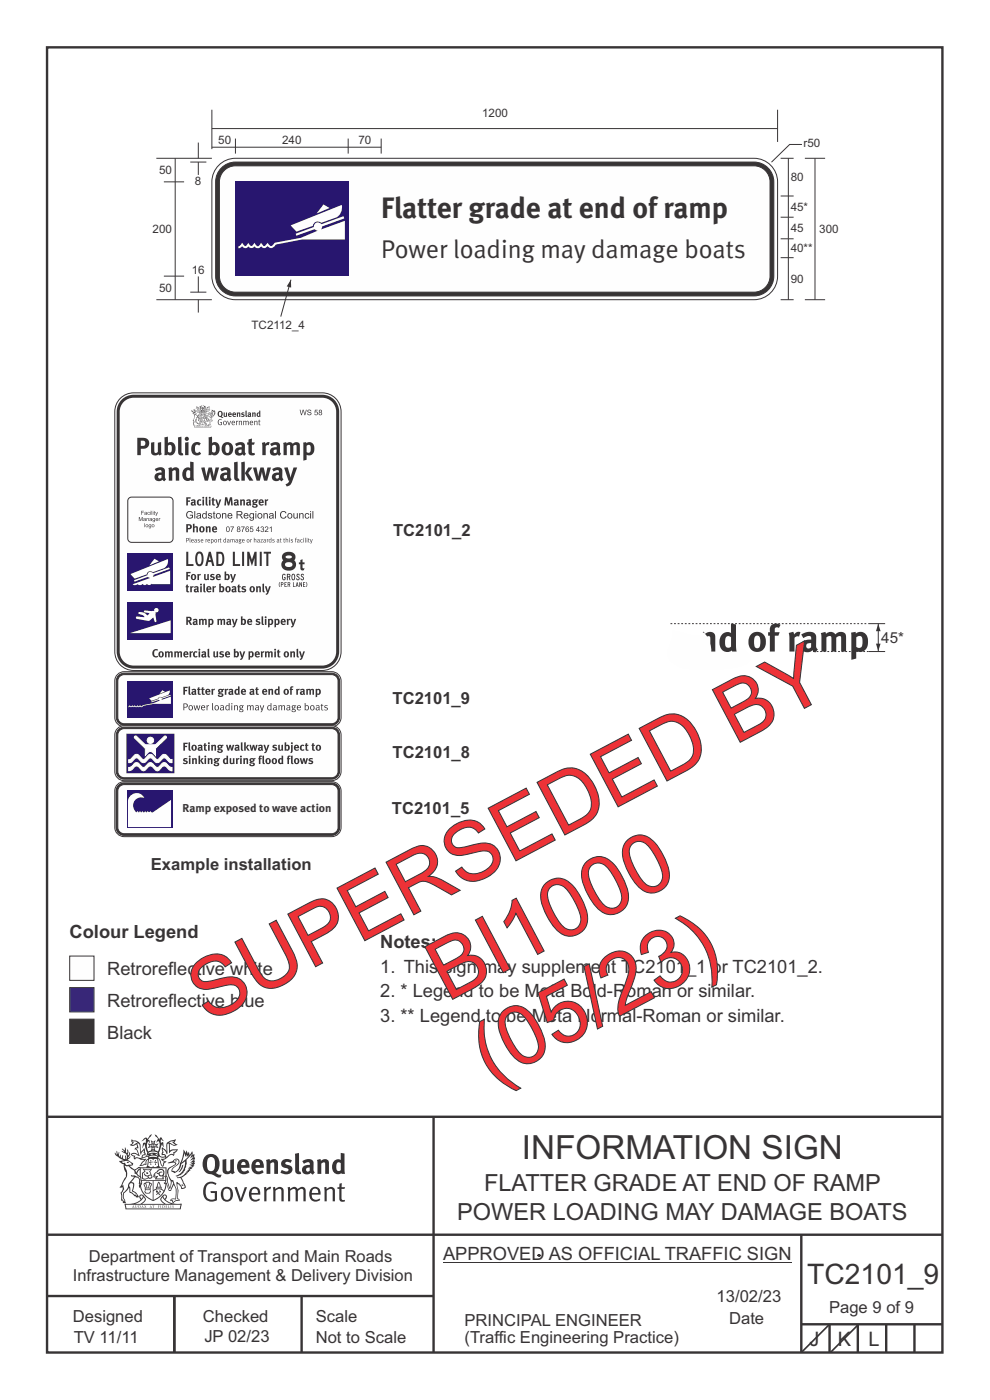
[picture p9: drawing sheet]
<svg xmlns="http://www.w3.org/2000/svg" width="210mm" height="297mm" viewBox="0 0 210 297" stroke-linecap="round" stroke-linejoin="round" font-family="sans-serif">
<defs><g id="words">
<g font-size="17.6" fill="#ed3237">
<text x="94.9" y="212.6" transform="rotate(-28 94.9 212.6)">BI1000</text>
<text x="44.1" y="217.2" transform="rotate(-28 44.1 217.2)">SUPERSEDED BY</text>
<text x="104.1" y="230" transform="rotate(-28 104.1 230)">(05/23)</text>
</g>
<text font-size="7.1" fill="#373435" x="110.7" y="245.9">INFORMATION SIGN</text>
<text font-size="6.2" fill="#373435" x="80.9" y="46.2">Flatter grade at end oframp</text>
<text font-size="6" fill="#373435" x="171.2" y="272.3">TC2101_9</text>
<text font-size="5.5" fill="#373435" x="80.9" y="54.6">Power loading may damage boats</text>
<g font-size="5" fill="#373435">
<text x="102.7" y="252.6">FLATTER GRADE AT END OF RAMP</text>
<text x="97" y="258.7">POWER LOADING MAY DAMAGE BOATS</text>
</g>
<g font-size="4.2" fill="#373435">
<text x="171.7" y="285.5">J</text>
<text x="177.7" y="285.5">K</text>
<text x="184.2" y="285.5">L</text>
</g>
<g font-size="3.9" fill="#373435">
<text x="14.8" y="199">Colour Legend</text>
<text x="80.6" y="201.2">Notes:</text>
<text x="22.7" y="206.7">Retroreflective white</text>
<text x="80.6" y="206.4">1. This sign may supplement TC2101_1 or TC2101_2.</text>
<text x="22.7" y="213.6">Retroreflective blue</text>
<text x="80.6" y="211.6">2. * Legend to be Meta Bold-Roman or similar.</text>
<text x="22.7" y="220.4">Black</text>
<text x="80.6" y="216.8">3. ** Legend to be Meta Normal-Roman or similar.</text>
<text x="94" y="267.4">APPROVED AS OFFICIAL TRAFFIC SIGN</text>
</g>
<g font-size="3.5" fill="#373435">
<text x="83.4" y="113.7">TC2101_2</text>
<text x="83.3" y="149.3">TC2101_9</text>
<text x="83.3" y="160.7">TC2101_8</text>
<text x="83.1" y="172.6">TC2101_5</text>
<text x="32" y="184.5">Example installation</text>
<text x="18.8" y="267.8">Department of Transport and Main Roads</text>
<text x="15.4" y="271.8">Infrastructure Management &amp; Delivery Division</text>
<text x="15.4" y="280.4">Designed</text>
<text x="43" y="280.4">Checked</text>
<text x="67" y="280.4">Scale</text>
<text x="98.5" y="281.3">PRINCIPAL ENGINEER</text>
<text x="152" y="276.1">13/02/23</text>
<text x="154.7" y="280.9">Date</text>
<text x="175.9" y="278.5">Page 9 of 9</text>
<text x="15.6" y="284.8">TV 11/11</text>
<text x="43.3" y="284.8">JP 02/23</text>
<text x="67" y="284.9">Not to Scale</text>
<text x="98.5" y="284.8">(Traffic Engineering Practice)</text>
</g>
<text font-size="3.2" fill="#373435" x="186.9" y="136.4">45*</text>
<g font-size="2.5" fill="#373435">
<text x="102.3" y="24.8">1200</text>
<text x="46.3" y="30.5">50</text>
<text x="59.9" y="30.5">240</text>
<text x="76" y="30.5">70</text>
<text x="170.4" y="31.3">r50</text>
<text x="33.8" y="37">50</text>
<text x="41.4" y="39.2">8</text>
<text x="167.7" y="38.5">80</text>
<text x="167.7" y="44.7">45*</text>
<text x="32.4" y="49.5">200</text>
<text x="167.7" y="49.2">45</text>
<text x="167.7" y="53.5">40**</text>
<text x="173.8" y="49.5">300</text>
<text x="40.7" y="58">16</text>
<text x="167.7" y="60">90</text>
<text x="33.8" y="62">50</text>
<text x="53.4" y="69.8">TC2112_4</text>
</g>
<text font-size="2.4" fill="#373435" x="38.7" y="172.3">Ramp exposed to wave action</text>
</g></defs>
<path d="M182.1 280.9l-6 6" fill="none" stroke="#373435" stroke-width=".35"/>
<path d="M10 236.9h189.8M92 236.8v50.1M10 261.9h190M10 274.9h82M37 274.9v12.1M64 274.9v12M170 261.9v25M170 280.9h30M176 280.9v6M182 280.9v6M188 280.9v6M194 280.9v6" fill="none" stroke="#373435" stroke-width=".51"/>
<path d="M94 267.8h73.9" fill="none" stroke="#373435" stroke-width=".21"/>
<g fill="#373435">
<path d="M44.3 245.6a2.55 2.55 0 0 0 0 2.7l.3 .1a.81 .81 0 0 0 1-.9v-.6a1.04 1.04 0 0 0-1.1-1.4zM43.6 245.2a1.82 1.82 0 0 1 2.1-.2 1.82 1.82 0 0 1 .9 1.9 2.29 2.29 0 0 1-.8 1.9l.7 .4h.5l-.2 .5a2.87 2.87 0 0 1-2-.6 2.12 2.12 0 0 1-1.7-3.1z" fill-rule="evenodd"/>
<path d="M47.2 246l.8-.1v2a.46 .46 0 0 0 .2 .6 .46 .46 0 0 0 .6-.3v-2.2l.8-.1v2.3l.2 .6-.6 .3-.2-.3a1.02 1.02 0 0 1-1.2 .3 1.02 1.02 0 0 1-.6-1.1z" fill-rule="evenodd"/>
<path d="M51.3 246.6l-.1 .6h.9a.49 .49 0 0 0-.2-.6 .49 .49 0 0 0-.6 0zM50.7 246.3a1.34 1.34 0 0 1 1.6-.3 1.34 1.34 0 0 1 .6 1.6v.1h-1.7a.77 .77 0 0 0 .5 .8 .77 .77 0 0 0 .9-.3l.3 .5a1.59 1.59 0 0 1-2.1 .1 1.59 1.59 0 0 1-.4-2z" fill-rule="evenodd"/>
<path d="M54.3 246.6l-.1 .6h.9a.49 .49 0 0 0-.2-.6 .49 .49 0 0 0-.6 0zM53.7 246.3a1.34 1.34 0 0 1 1.6-.3 1.34 1.34 0 0 1 .7 1.6v.1h-1.8a.77 .77 0 0 0 .5 .8 .77 .77 0 0 0 .9-.3l.3 .5a1.59 1.59 0 0 1-2 .1 1.59 1.59 0 0 1-.5-2z" fill-rule="evenodd"/>
<path d="M56.4 246.1l.7-.2 .2 .4a.95 .95 0 0 1 1-.4 .95 .95 0 0 1 .7 .9v2.2h-.8v-2.2a.46 .46 0 0 0-.9 .1v2.1h-.8z" fill-rule="evenodd"/>
<path d="M59.8 246.3a1.75 1.75 0 0 1 2.1-.1l-.2 .5-.6-.2a.43 .43 0 0 0-.6 .3l.4 .3a1.04 1.04 0 0 1 1.2 1.1 1.04 1.04 0 0 1-1.4 .9l-1.2-.3 .3-.6 1 .3 .4-.3a.88 .88 0 0 0-1-.5l-.4-.3-.2-.3z" fill-rule="evenodd"/>
<path d="M62.6 244.8l.8-.2 .1 3.8 .2 .1 .2 .5a.88 .88 0 0 1-1-.1 .88 .88 0 0 1-.3-.9z" fill-rule="evenodd"/>
<path d="M65.1 247.8a.43 .43 0 0 0-.1 .7 .43 .43 0 0 0 .7-.2v-.6zM64.1 246.3a1.7 1.7 0 0 1 2.4 .1v1.9l.3 .4-.4 .5-.5-.4a1.03 1.03 0 0 1-1.7-.1 1.03 1.03 0 0 1 .8-1.5l.7-.1v-.4a.8 .8 0 0 0-1.2 .2z" fill-rule="evenodd"/>
<path d="M67.2 246.1l.8-.2 .1 .4a.95 .95 0 0 1 1-.4 .95 .95 0 0 1 .7 .9v2.2h-.8v-2.2a.46 .46 0 0 0-.8 .1v2.1h-.9z" fill-rule="evenodd"/>
<path d="M71.6 246.6a1.48 1.48 0 0 0 0 1.8h.4l.3-.2v-1.4l-.3-.2zM72.3 244.6l.8 .1 .1 4.3h-.7l-.1-.1a1.26 1.26 0 0 1-1.4 0 1.26 1.26 0 0 1-.6-1.4 1.29 1.29 0 0 1 .5-1.3 1.29 1.29 0 0 1 1.4-.1z" fill-rule="evenodd"/>
<path d="M43.7 251.1a1.72 1.72 0 0 1 2.2 0l-.2 .3a1.24 1.24 0 0 0-1.4-.2 1.24 1.24 0 0 0-.7 1.3 1.49 1.49 0 0 0 1.3 2l.7-.2v-1.2h-.9l-.1-.4h1.4v1.9a1.93 1.93 0 0 1-2.2-.1 1.93 1.93 0 0 1-.7-2.1l.2-.8z" fill-rule="evenodd"/>
<path d="M47.6 252.3a1.65 1.65 0 0 0 .3 2.2 .99 .99 0 0 0 1-1.4 .78 .78 0 0 0-.4-.8 .78 .78 0 0 0-.9 0zM47.3 252a1.33 1.33 0 0 1 1.5 0 1.33 1.33 0 0 1 .6 1.4 1.31 1.31 0 0 1-1.3 1.5 1.31 1.31 0 0 1-1.3-1.6l.1-.5z" fill-rule="evenodd"/>
<path d="M49.7 251.9l.5-.1 .9 2.6 .8-2.5h.5l-1.1 3h-.5z" fill-rule="evenodd"/>
<path d="M53.5 252.4l-.2 .7h1.4a.7 .7 0 0 0-.3-.8 .7 .7 0 0 0-.9 .1zM53.2 252.2a1.22 1.22 0 0 1 1.5-.2 1.22 1.22 0 0 1 .5 1.4h-1.9a.93 .93 0 0 0 .5 1.1 .93 .93 0 0 0 1.2-.3l.1 .3a1.43 1.43 0 0 1-1.7 .2 1.43 1.43 0 0 1-.6-1.7z" fill-rule="evenodd"/>
<path d="M56 251.9l.4-.1 .1 .5 .4-.4 .6-.1-.2 .5a.66 .66 0 0 0-.8 .7v1.9h-.4z" fill-rule="evenodd"/>
<path d="M57.9 251.9l.4-.1 .1 .5a.94 .94 0 0 1 1-.5 .94 .94 0 0 1 .8 .8v2.3h-.5l-.1-2.6a.81 .81 0 0 0-1.2 .3v2.3h-.4z" fill-rule="evenodd"/>
<path d="M61 251.9l.5-.1 .1 .4 .4-.3a.78 .78 0 0 1 1.1 .4 .9 .9 0 0 1 1-.5 .9 .9 0 0 1 .7 .8v2.3h-.4l-.1-2.5a.67 .67 0 0 0-1.1 .3v2.2h-.5v-2.4l-.4-.3-.7 .4v2.3h-.5z" fill-rule="evenodd"/>
<path d="M66.3 252.4l-.2 .7h1.4a.7 .7 0 0 0-.3-.8 .7 .7 0 0 0-.9 .1zM66 252.2a1.22 1.22 0 0 1 1.5-.2 1.22 1.22 0 0 1 .5 1.4h-1.9a.93 .93 0 0 0 .5 1.1 .93 .93 0 0 0 1.2-.3l.1 .3a1.44 1.44 0 0 1-1.8 .2 1.44 1.44 0 0 1-.5-1.7z" fill-rule="evenodd"/>
<path d="M68.7 251.9l.5-.1 .1 .5a.94 .94 0 0 1 1-.5 .94 .94 0 0 1 .7 .8v2.3h-.4l-.1-2.6a.81 .81 0 0 0-1.2 .3v2.3h-.5z" fill-rule="evenodd"/>
<path d="M72 251.1l.5-.1v.9h.7l-.1 .3h-.7l.1 2.2 .1 .1h.5l.1 .3a.75 .75 0 0 1-1.2-.5v-2.1h-.4v-.3h.4z" fill-rule="evenodd"/>
<path d="M28.1 242.1l1.1 .3-.9 .5h-.4l.5-.6zM29.1 242.6h.2a2.44 2.44 0 0 1 .4 1.9l.1 .5 .7-1-.1 .6 .3 .3a.57 .57 0 0 0-.6 .7l-1-.1-.5 .2 .1-.5-.7-.3 .6-.1 1 .5 .1-.1-.6-1.3-.2-.2 .5-.1zM28 241.6l-.2 .5 .3 .3-.6 .5a1.04 1.04 0 0 0 1.4-.2l.2 .7-.4 .1-.2 .4a.94 .94 0 0 1 .9 1l-.2-.1a1.16 1.16 0 0 0-1.5 0l.3 .4 .4 .1 .1 .6 .2 .1v-.2a.94 .94 0 0 1 1.1 .2h.9l-1.2 1.3a1.13 1.13 0 0 0 1.2-.2l.4-.1-.1-.4 .5-.8a.83 .83 0 0 0-.6 1.1l-.3-.1-.7 .4 1.1-1.4-.5 .1-.5-.1 1.3-.5-.2-.1-.8 .4v-.4l.2-.1 .3 .1 .1-.3-.2-.5v-.5l-.2-.4-.6 1-.1-.8a1.42 1.42 0 0 0-1.6-1.8z" fill-rule="evenodd"/>
<path d="M35.8 242.4l.5-.3 .7-.1-.6 .4 .8 .5h-.3zM35.6 242.7l.2-.1v2a1.69 1.69 0 0 1 1.6-.6l-.7 .5 .1 .4a1.1 1.1 0 0 0-1.5 .6l-.1-.4-.2-.2-.5-.1 .2-.4-.2-.6a1.42 1.42 0 0 1 .8 1.1l.2-.2zM34.4 243.3l.1 1.1-.2 .2v.5h.6l.1 .2a.96 .96 0 0 1-1.1-.2l-.1 .2a1.06 1.06 0 0 0 1.3 .2l-.1 .1a.72 .72 0 0 1-.9 .2l.3 .4 .6 .3-.4 .1-.1 .7-.3-.3-.3-1.1-.4-.4 .4 .8a1.54 1.54 0 0 0 .6 1.2l.2-.2a.58 .58 0 0 1 .5-.8l.1-.2h-.3l-.5-.2 1-.5a.93 .93 0 0 1 1.1-.6l.1 .2 .2-.1 .1-.5a.99 .99 0 0 0 .7-.9l-1.3 .2-.4 .2v-1.4l.9 .4 .8-.3-.3-.1-.5-.3 .4-.8-.7 .3a1.46 1.46 0 0 0-1.3 2.1v.3l-.2-.4z" fill-rule="evenodd"/>
<path d="M32.9 246.1l.2 .1-.1 .3 .3 .1h-.3v.5l-.1-.5-.3-.1h.3z" fill-rule="evenodd"/>
<path d="M31.9 246.1l.2 .1-.1 .3h.4l-.4 .1v.5l-.1-.5h-.3l.3-.1z" fill-rule="evenodd"/>
<path d="M31.6 246a.57 .57 0 0 1 .9 .2 .57 .57 0 0 1 .9-.2l.1 1.4h-.1a.57 .57 0 0 1-.9 0 .69 .69 0 0 1-1.1 0zM31.5 245.2l-.3 2.2-.2 .3h2.9l-.2-.3-.2-2.2h-.2v.3l-.8-.1-.9 .1 .1-.3z" fill-rule="evenodd"/>
<path d="M31.5 249.6a.3 .3 0 0 0 .6 0 .3 .3 0 0 0-.6 0zM30.6 248.1l.3 .3-.3 .4a.79 .79 0 0 0 0 1.3l.8-.3-.1-.2a.55 .55 0 0 1-.7-.6l.1-.1 .1 .3 .4 .2 .8-.2-.4-.7 .4-.4-.8 .2zM30.3 247.9l1.1 .2 .9-.2-.4 .6 .4 1.2a.56 .56 0 0 1-.8 .3h-.2a.73 .73 0 0 1-1 .2 .73 .73 0 0 1-.2-1v-.4l.5-.4z" fill-rule="evenodd"/>
<path d="M32.9 249l.7-.4a.58 .58 0 0 1 1-.2 .58 .58 0 0 1-.5 1l-.2-.4a.43 .43 0 0 1 .5-.3l.1-.1a.57 .57 0 0 0-.8 .2h-.2l-.3 .1 .4 .2a.55 .55 0 0 0 .9 .4v.5h-1.3l.3-.4-.1-.2-.6 .2 .2-.3-.2-.1zM32.7 249l-.1 .2a.39 .39 0 0 0 .2 .6l.3-.1-.2 .5h1.9l-.1-.8a.86 .86 0 0 0-.1-1.3 .86 .86 0 0 0-1.3 .4z" fill-rule="evenodd"/>
<path d="M33.3 251.9h.8v.3h-.8zM33.7 250.9l.2 .9h-.5zM33.7 250.7l-.3 .5-.1 .6h-.2v.4l-.7 .4 .1 .1a1.48 1.48 0 0 1 2.2 .1l.1-.1-.5-.5v-.4h-.2l-.1-.6z" fill-rule="evenodd"/>
<path d="M33.1 252.6h.3l.2 .4 .3-.3-.2-.2a.38 .38 0 0 1 .4 .5l-.1-.2-.3 .3 .3 .2-.3 .3-.1-.4-.4 .3-.1-.1 .4-.3-.2-.2-.1 .1z" fill-rule="evenodd"/>
<path d="M31.8 251.2h.2v.2l-.3 .6h-.1zM30.9 252.4h.9v.2a.55 .55 0 0 1-.8 .4v-.1l-.2-.1zM30.7 251.2h.2l.2 .8h-.2zM30.9 252.1h.8l.1 .2h-.8zM31.1 250.9h.5l-.2 1.1h-.2zM30.6 251l-.1 .3 .3 1.1a.48 .48 0 0 0-.1 .5 .48 .48 0 0 0 .4 .3h.6a.49 .49 0 0 0 .2-.8l.3-1.1-.1-.3a1.42 1.42 0 0 0-1.5 0z" fill-rule="evenodd"/>
<path d="M30.9 248.7h.5l.1 .3h-.4z" fill-rule="evenodd"/>
<path d="M38.6 247.2l.3-.1-.2 .8-.6 .7h-.2l.5-.6z" fill-rule="evenodd"/>
<path d="M37 246.2l.3-.2 .5 .2a.88 .88 0 0 1-.6 1.1 1.22 1.22 0 0 0-.8 1.3l.5 .1a.72 .72 0 0 0 .9-.3l.5-.9 .1-.6 .9-.5v.2a2.85 2.85 0 0 1-2 2.8l.1 .1a2.13 2.13 0 0 0 1.9-1.4l-.1-.3a2.01 2.01 0 0 0 .3-1.7l1.2-1.3-.4 1 .7-.5-.7 .9 .8-.4-.8 .9 .7-.2-.9 .6 .8-.2-.8 .5h.7l-.8 .3 .3 .1-.4 .1 .2 .3h-.4l.2 .3h-.4l.1 .2h-.2a2.16 2.16 0 0 1-1.9 1.1l.1 .1h.4a.76 .76 0 0 1 .7 .8l.5 1.2-.6 .1a1.45 1.45 0 0 0-1.2-1.3l.3 1.8-.1 1.9 .3 .2a1.07 1.07 0 0 0-1.1 .4v-.2l-.5-.2a.87 .87 0 0 1 1-.1l.1-.8a4.4 4.4 0 0 0-.6-3l-.1-.4-.2 .1a2.16 2.16 0 0 1-.7-2.2l.3-.4 1.2-.8a.55 .55 0 0 0-.4-.7zM35.1 249.6a.76 .76 0 0 1 .3 1l.6 1.6 .4-1.6 .2 .1a.61 .61 0 0 1-.1 .9l-.3 .8-.2 .1-.7-1.7-.3 .2a1.18 1.18 0 0 0 .1-1.4zM39.1 244.6l.2 .8 .3-.5v.6l.3-.5a1.9 1.9 0 0 1-1.1 1.4l-.3 .3zM35.5 246.7l1.4-.1 .2 .1v.3l-.5 .3a1.26 1.26 0 0 0-1 1.9l.2 .7a1.84 1.84 0 0 1 .2 2l-.4-1.3a.96 .96 0 0 0-.4-1.2l-.4 .2a.78 .78 0 0 1-.1 1.3l.2 .2 .4 .1 .4 1.1a.38 .38 0 0 0 .2 .3 .38 .38 0 0 0 .4 0l.6-1.2a2.94 2.94 0 0 1 .3 2.5v.4h-.8l-.3 .3v.2h.4l.1 .4 .2 .1a1.02 1.02 0 0 1 1.3-.5l-.1-.4-.3-.1 .1-1.8-.2-1.4 .1 .1a1.14 1.14 0 0 1 .7 .9 .63 .63 0 0 0 .9-.1 .63 .63 0 0 0-.2-.9l-.6-1.3 .9-.6 .2-.3h.2v-.2l.3-.1-.1-.2h.4l-.1-.4h.5l-.2-.2 .5-.4 .1-.2h-.3l.5-.5h-.3l.3-.5-.4 .1 .4-.5v-.3l-.3 .1 .1-.6v-.2l-.4 .3-.1-.9-.5 .9-.2-.8-.2 .5-.3-.8-.1 .7-.5-.8-.1 1.3-.7 1.9a1.81 1.81 0 0 1-.9 1.5l-.7-.2a1.75 1.75 0 0 1 1.2-1.3 .75 .75 0 0 0 .1-1.2 .75 .75 0 0 0-1.2 .4z" fill-rule="evenodd"/>
<path d="M38.5 251.3h.3l.1 .2h-.4z" fill-rule="evenodd"/>
<path d="M26.6 255.6h11.7l-.2 .8h-11.3zM28.6 255.4l.5-.2a2.48 2.48 0 0 0 1.4-1.3l.2 .6-.5 .6-.4 .3zM29.8 253.7l.3-.1 .2 .1-.3 .6zM34.5 253.9a2.65 2.65 0 0 0 1.8 1.5h-1.1l-.5-.3-.5-.6zM34.7 253.7l.2-.1 .3 .1-.3 .6zM26.5 255.3l.1 1.3h11.7l.3-1.1-.2-.2a4.1 4.1 0 0 1-3.3-.8l.3-.4-.1-.6a1.06 1.06 0 0 0-1.3 .9l.2 .5 .6 .5h-4.7l.3-.2a.84 .84 0 0 0 .6-.7 .84 .84 0 0 0-.5-.8l-.3-.3-.5 .1-.1 .6 .3 .4a4.2 4.2 0 0 1-3.4 .8z" fill-rule="evenodd"/>
<path d="M28.3 255.8v.3h-.1zM28.3 255.7l-.3 .5 .4-.1 .2 .1z" fill-rule="evenodd"/>
<path d="M28.6 255.7h.2v.5a.25 .25 0 0 0 .3-.2 .25 .25 0 0 0-.1-.3h.1a.29 .29 0 0 1 0 .5 .29 .29 0 0 1-.4 0 .29 .29 0 0 1 0-.5z" fill-rule="evenodd"/>
<path d="M29.5 255.8a.22 .22 0 0 1 .3 .2 .22 .22 0 0 1-.3 .2zM29.3 255.7v.5a.33 .33 0 0 0 .5 0 .33 .33 0 0 0 0-.5 .33 .33 0 0 0-.5 0z" fill-rule="evenodd"/>
<path d="M30.2 255.8l.1 .3h-.2zM30.2 255.7l-.2 .5 .3-.1 .2 .1z" fill-rule="evenodd"/>
<path d="M30.6 255.7h.2v.2l.2-.2-.1 .2 .2 .3-.3-.2-.1 .2h-.1l.2-.2z" fill-rule="evenodd"/>
<path d="M32 255.8l.1 .3h-.2zM32 255.7l-.3 .5 .4-.1 .2 .1z" fill-rule="evenodd"/>
<path d="M32.3 255.7h.4l-.1 .1v.4h-.2l.1-.4z" fill-rule="evenodd"/>
<path d="M33.5 255.7h.3l-.2 .1v.1h.2l-.2 .1 .1 .2h-.2z" fill-rule="evenodd"/>
<path d="M34 255.7h.2v.5h-.2z" fill-rule="evenodd"/>
<path d="M34.6 255.8a.22 .22 0 0 1 .3 .2 .22 .22 0 0 1-.3 .2zM34.4 255.7v.5a.33 .33 0 0 0 .5 0 .33 .33 0 0 0 0-.5 .33 .33 0 0 0-.5 0z" fill-rule="evenodd"/>
<path d="M35.1 255.7h.3l-.1 .1v.1h.1l-.1 .1v.2h.1h-.3z" fill-rule="evenodd"/>
<path d="M35.6 255.7h.3l-.1 .4 .2 .1h-.4z" fill-rule="evenodd"/>
<path d="M36.1 255.7h.2l.1 .5h-.3z" fill-rule="evenodd"/>
<path d="M36.6 255.7h.2l-.2 .1 .2 .3-.1 .1h-.1v-.1h.2z" fill-rule="evenodd"/>
<path d="M31.5 244.6a1.51 1.51 0 0 1 2 .2 2.67 2.67 0 0 0-2.1 0zM33 244.8l.4 .1 .1 .3-.4-.2zM31.9 244.8l.4-.1 .1 .2-.3 .1zM31.3 245l.2 .1-.2 .1zM32.2 244.1l.3-.2 .2 .2zM32.2 242.8h.2v.4h-.2zM32.3 242.3l.2 .1 .2-.1-.1 .3h-.2zM32.4 243.5h.2l.1 .3-.2-.1-.2 .1zM32.6 242.8h.2v.4h-.2zM31.7 242.8l.3 .1v.3l-.3 .1 .2-.2zM33 242.9l.3-.1-.2 .3 .2 .2-.4-.1zM30 242.1l1-.5-.1 1-.2-.2-.4 .1-.2 1.1 .5-.9 .2 .8a1.84 1.84 0 0 1 .3 1.8l.4 .1a2.48 2.48 0 0 1 2.2 0l.2-.3-.2-.6 .7-1.8 .4 .7-.2-1.1h-.2l-.3 .2 .1-.9 .6 .5-.6-.8-.3 .1-.1 .4-.5-.9-.5-.3 .2 .4 .5 .6-.4 .8 .4-.4a2.06 2.06 0 0 1 0 2.3l-.6-.2-.1-.6 .1-.1 .8 .2-.4-.5 .4-.5-.7 .2-.2-.2 .2-.7-.5 .3-.5-.3 .2 .7-.2 .2-.7-.2 .4 .5-.4 .5 .7-.2 .2 .1-.2 .6-.5 .2a2.02 2.02 0 0 1 0-2.2l.3 .5-.1-.7-.3-.1 .8-1.2-.5 .3-.4 .8-.2-.3a.8 .8 0 0 0-.8 .5z" fill-rule="evenodd"/>
<path d="M26.5 247.2l.3 .2a.61 .61 0 0 1 .8 .4l.3 .2a.8 .8 0 0 1 .6 1l.4 .1 .5 .5a1 1 0 0 1 .5 1.1l-.1 .6v-.4h-.1a.96 .96 0 0 0-.8-1.3l-.3-.2h-.6l-.1-.2-.2 .1 .2 .3h.5l-1.1 1.4-.2 .9-.4 .6a1.33 1.33 0 0 0-.5 1.9l.2 .5a1.26 1.26 0 0 1-.5-1.5l-.1-.3a1.56 1.56 0 0 0 .4-1.8l-.3 .3 .2-.6a3.2 3.2 0 0 0 .7-2.9zM27.7 251h.4a2.06 2.06 0 0 1-.1 1.7l.7 .5 .4 .4-.6-.1-.8-.6-.1-1a.51 .51 0 0 1 .1-.9zM25.9 246.5a1.52 1.52 0 0 1 2.1 .5l-1.1 .2-.2-.1-.2-.5-.4 .1zM24.8 244.1v.9l-.3-.4h-.2a3.1 3.1 0 0 0 2 1.6h-1l.5 .7 .4 .1 .1 1.1a1.84 1.84 0 0 1-.2 2.5l-.4 .9-.4 .3 .3 .2 .4-.2 .1 .5-.2 .4-.3 .2 .1 1.8 .2-.1 .2 .6h.2h.4l-.1-.5a1.3 1.3 0 0 1-.1-1.7l.8-1 .2 1 .6 .3 .4 .5 .2-.1 .2 .3h.5a1.85 1.85 0 0 0-1.2-1.4l.1-.3a1.39 1.39 0 0 0 0-1.4l-.5-.1 .5-.6a.66 .66 0 0 1 .9-.4 .66 .66 0 0 1 .3 .9l-.1 .5 .2-.1v.1l-.2 .3 .2 .5 .2-.2a2.24 2.24 0 0 0 0-2.2 .73 .73 0 0 1-.6-.7 .73 .73 0 0 1 .5-.8v-.2a.94 .94 0 0 0-.8 .9 .48 .48 0 0 1-.1-.6 .48 .48 0 0 1 .5-.3l.5-.2a.51 .51 0 0 0-.8 .2l-.5 .2-1-.8 .6-.1 .1-.4-1.1-.7 .5-.5v-.3l-.5 .4v-.2a.69 .69 0 0 0 .3-1.1v.5l-.3 .2 .1-1-.3-.2 .1 .5-.1 .2-.4-1.2v.7l-.7-.4 .6 .7-.6-.2 .2 .2a1 1 0 0 1 .8 1.5l-.2-.8v.8l-.5-.2-.1-.7-.2 .6-.2-.1v-.6l-.2 .5-.2-.3 .1-.7-.2 .5z" fill-rule="evenodd"/>
<path d="M26.8 246.6l.3-.2 .3 .3z" fill-rule="evenodd"/>
<path d="M29.6 247.6h5.7v2.1l-.2-.1v-1.8h-5.2v2.6h5.2v-.8l.1 .2-.1 1.1v-.4h-2.5v4a4.1 4.1 0 0 0 2.6-3.5l.1-.1a4 4 0 0 1-2.9 3.9 4.2 4.2 0 0 1-2.8-4.7l.2 1.2 .1-.1a3.8 3.8 0 0 0 2.5 3.3v-4h-2.5l-.3-.8z" fill-rule="evenodd"/>
<circle cx="37.3" cy="246.2" r=".17"/>
</g>
<path d="M10 10h189.9v276.9h-189.9z" fill="none" stroke="#373435" stroke-width=".51"/>
<path d="M114 266.3l.3-.1 .4 .1h-.6h.5h-.4h.3h-.2" fill="none" stroke="#373435" stroke-width=".21"/>
<path d="M14.8 209.5h5.1v5.2h-5.1z" fill-rule="evenodd" fill="#3e4095" stroke="#373435" stroke-width=".21"/>
<path d="M14.8 202.8h5.1v5.2h-5.1z" fill-rule="evenodd" fill="#fefefe" stroke="#373435" stroke-width=".21"/>
<path d="M14.8 216.2h5.1v5.2h-5.1z" fill-rule="evenodd" fill="#373435" stroke="#373435" stroke-width=".21"/>
<path d="M176 280.9l-6 6" fill="none" stroke="#373435" stroke-width=".35"/>
<path d="M46.1 35.4a5 5 0 0 1 3.8-1.8h110a5 5 0 0 1 5 5v20a5 5 0 0 1-5 5h-110a5 5 0 0 1-5-5v-20a5 5 0 0 1 1.2-3.2z" fill-rule="evenodd" fill="#fefefe" stroke="#373435" stroke-width=".21"/>
<path d="M46.7 35.9a4.2 4.2 0 0 1 3.2-1.5h110a4.2 4.2 0 0 1 4.2 4.2v20a4.2 4.2 0 0 1-4.2 4.2h-110a4.2 4.2 0 0 1-4.2-4.2v-20a4.2 4.2 0 0 1 1-2.7z" fill-rule="evenodd" fill="#373435" stroke="#373435" stroke-width=".21"/>
<path d="M47.5 36.2a3.4 3.4 0 0 1 2.4-1h110a3.4 3.4 0 0 1 3.4 3.4v20a3.4 3.4 0 0 1-3.4 3.4h-110a3.4 3.4 0 0 1-3.4-3.4v-20a3.4 3.4 0 0 1 1-2.4z" fill-rule="evenodd" fill="#fefefe" stroke="#373435" stroke-width=".21"/>
<g fill="none" stroke="#373435" stroke-width=".21">
<path d="M33.2 33.6h11.7M34.8 38.6h4.3M37.2 33.6v30M40.4 34.4h3.4M42.1 30.2v3.4M42.1 34.4v2.7M44.9 23.3v8.3M44.9 31.2h36M44.9 27.3h120M49.9 29.4v3.2M73.9 29.4v3.2M80.9 29.4v3.2"/>
<path d="M164.9 23.3v6.8M165.6 33.6h2.7M167.2 33.6v30M170.1 30.6h-2.6l-3.9 3.8M170.7 33.6h4.3M172.9 33.6v30M34.8 58.6h4.3M42.1 58.6v3.4M61.7 59.3l-2.1 7.9M165.6 41.6h2.7M165.6 46.1h2.7M165.6 50.7h2.7"/>
<path d="M165.6 54.7h2.7M33.2 63.6h11.7M40.4 62h3.4M42.1 63.6v2.7M165.6 63.6h2.7M170.7 63.6h4.3"/>
</g>
<path d="M61.7 59.4l.1 1.6-1-.2z" fill="#373435"/>
<path d="M49.9 38.6h24v20h-24z" fill-rule="evenodd" fill="#28166f"/>
<g fill="#fefefe">
<path d="M68.6 43.4l1.3 .7-2.8 1.2z"/>
<path d="M50.6 52.2l.3-.1 .5-.6 .5 .7h.3l.4-.7 .6 .7h.3l.5-.7 .6 .7h.2l.6-.7 .6 .7h.2l.6-.7 .3 .5 .3 .2h.3l.6-.7 5.6-1.1 3.5-1.5-.7-.3-3.8 1.4-.2-.4 3.9-1.4a.91 .91 0 0 1 .5-1 .91 .91 0 0 1 1.1 .4l4.7-1.7 .2 .4-4.8 1.7-.2 .7 5.1-1.9v4h-9.1l-5.6 1.1a1 1 0 0 1-.8 .7 1 1 0 0 1-.9-.4 .76 .76 0 0 1-1.4 .1 .84 .84 0 0 1-1.4 0l-.4 .3a.77 .77 0 0 1-.9-.3 .76 .76 0 0 1-1.3-.1l-.8 .5z" fill-rule="evenodd"/>
<path d="M61.6 47.8l10.9-4.3a2.36 2.36 0 0 1-1.3 2.7l-3 1.1a1.07 1.07 0 0 0-1.1-.3 1.07 1.07 0 0 0-.7 .9l-3.5 1.2z" fill-rule="evenodd"/>
</g>
<path d="M186.3 132.3v5.8" fill="none" stroke="#373435" stroke-width=".21"/>
<g fill="#373435">
<path d="M185.8 136.5h1l-.5 1.6z"/>
<path d="M186.3 132.3l.5 1.6h-1z"/>
</g>
<path d="M184.2 132.3h3.6M184.2 138.2h3.6" fill="none" stroke="#373435" stroke-width=".21"/>
<path d="M142.2 132.3h41.9M172.5 138.2h11.6" fill="none" stroke="#373435" stroke-width=".21" stroke-dasharray=".4 .4" stroke-linecap="butt"/>
<path d="M142.7 133.9l.8 .1a18.6 18.6 0 0 0 6.2 1.2 18.3 18.3 0 0 1 8.7 3.2l.5 .7 .2 .6-.3 .6a7.2 7.2 0 0 1-4.1 1.4 33 33 0 0 1-10.2-.2 4.2 4.2 0 0 1-2.9-2.7l.1-.6 .4-1a6.2 6.2 0 0 0 .6-3.3z" fill-rule="evenodd" fill="#fefefe" stroke="#fefefe" stroke-width=".21"/>
<path d="M149.5 134.5l.5 .5h.5l.1 .2 .3 3h.8v-3a1.23 1.23 0 0 0-.8-1.1 1.23 1.23 0 0 0-1.4 .4zM149.1 134.1l.3 .3-.1-.4zM155.1 132.3v2a1.74 1.74 0 0 0-1.9 .2 1.74 1.74 0 0 0-.6 1.7 1.69 1.69 0 0 0 .7 1.8 1.69 1.69 0 0 0 1.9 0l.1 .2h1l-.2-1v-4.7zM154.1 135.1l.4-.2 .6 .3v2a.74 .74 0 0 1-1 .1 .74 .74 0 0 1-.3-.8v-.8zM159.4 134.5a2.27 2.27 0 0 0 .9 3.8 2 2 0 0 0 2.1-2.8 1.83 1.83 0 0 0-3-1zM160.3 134.9a.69 .69 0 0 1 .8 .1 .69 .69 0 0 1 .2 .8 1.33 1.33 0 0 1-.7 1.7 .99 .99 0 0 1-.6-1.3v-.8zM163.6 132.6a1.87 1.87 0 0 0-.3 1.5h-.4v.8h.4v3.3h1.1v-3.3h.7l.3-.8h-1.1v-.6a.53 .53 0 0 1 .4-.4 .53 .53 0 0 1 .5 .1l.4-.7a1.78 1.78 0 0 0-2 .1zM167.3 134.3l.2 .9v3h1v-2.9l.5-.3 .5 .1 .3-1a1.06 1.06 0 0 0-1.4 .5l-.1-.6zM170 134.6l.4 .8a1.28 1.28 0 0 1 1.6-.2l.1 .5a1.63 1.63 0 0 0-2.1 1.9 1.54 1.54 0 0 0 2.4 .3l.5 .5 .6-.6-.4-.5v-1.8a1.33 1.33 0 0 0-.5-1.3 1.33 1.33 0 0 0-1.4-.1zM171.1 136.7l1-.3-.1 .9a.57 .57 0 0 1-.8 .2 .57 .57 0 0 1-.1-.8zM174.1 134.3l.1 .7v3.2h1.1v-3a.56 .56 0 0 1 .7-.3 .56 .56 0 0 1 .4 .7v2.6h1v-2.9a.54 .54 0 0 1 .6-.4 .54 .54 0 0 1 .4 .6v2.7h1.1v-2.9a1.22 1.22 0 0 0-.9-1.3 1.22 1.22 0 0 0-1.4 .6 1.24 1.24 0 0 0-2-.1l-.1-.5zM180.5 134.2l.1 5.8 1-.3v-1.6a1.77 1.77 0 0 0 1.9-.2 1.77 1.77 0 0 0 .6-1.8 1.61 1.61 0 0 0-.7-1.8 1.61 1.61 0 0 0-1.8 .1l-.1-.4zM181.6 135.2a.76 .76 0 0 1 1-.2 .76 .76 0 0 1 .4 1 1.04 1.04 0 0 1-.9 1.4l-.5-.2z" fill-rule="evenodd" fill="#373435"/>
<path d="M37 274.9v12.1" fill="none" stroke="#373435" stroke-width=".51"/>
<path d="M25.2 166.6l.7-.4 .4-.1h44a1.66 1.66 0 0 1 1.7 1.7v7.7a1.66 1.66 0 0 1-1.7 1.7h-44a1.66 1.66 0 0 1-1.6-1.7v-7.7v-.5z" fill-rule="evenodd" fill="#373435" stroke="#373435" stroke-width=".21"/>
<path d="M25.3 167l.6-.5 .4-.1h44a1.35 1.35 0 0 1 1.4 1.4v7.7a1.34 1.34 0 0 1-1.4 1.4h-44a1.35 1.35 0 0 1-1.3-1.4v-7.7z" fill-rule="evenodd" fill="#fefefe" stroke="#373435" stroke-width=".21"/>
<path d="M27 167.7h9.6v8h-9.6z" fill-rule="evenodd" fill="#28166f"/>
<path d="M27.6 168.9a1.79 1.79 0 0 1 3 .4 1.78 1.78 0 0 0-2.1 .7 1.78 1.78 0 0 0 .3 2.2l.2 .1a.25 .25 0 0 1 .2-.2 .25 .25 0 0 1 .3 .2h.1a.19 .19 0 0 1 .2-.2 .19 .19 0 0 1 .1 .2h.1a.25 .25 0 0 1 .3-.1 .25 .25 0 0 1 .2 .2l.1-.1a.18 .18 0 0 1 .2-.2 .18 .18 0 0 1 .2 .2h.2a.21 .21 0 0 1 .2-.2 .21 .21 0 0 1 .2 .2l.3-.3 .5 .4 3.9-2.7v5.8h-9.2v-5.6z" fill-rule="evenodd" fill="#fefefe"/>
<path d="M24.9 166.4l.9-.5 .5-.1h44a1.98 1.98 0 0 1 2 2v7.7a1.98 1.98 0 0 1-2 2h-44a1.98 1.98 0 0 1-2-2v-7.7l.1-.5zM25.2 166.6l.7-.4 .4-.1h44a1.68 1.68 0 0 1 1.7 1.7v7.7a1.68 1.68 0 0 1-1.7 1.7h-44a1.68 1.68 0 0 1-1.7-1.7v-7.7l.1-.5z" fill="none" stroke="#373435" stroke-width=".21"/>
<path d="M24.9 143.1l.9-.5 .5-.1h44a1.98 1.98 0 0 1 2 1.9v7.8a1.98 1.98 0 0 1-2 2h-44a1.98 1.98 0 0 1-2-2v-7.8l.1-.5z" fill-rule="evenodd" fill="#fefefe" stroke="#373435" stroke-width=".21"/>
<path d="M25.2 143.3l.7-.4 .4-.1h44a1.66 1.66 0 0 1 1.7 1.6v7.8a1.66 1.66 0 0 1-1.7 1.6h-44a1.66 1.66 0 0 1-1.6-1.6v-7.8v-.4z" fill-rule="evenodd" fill="#373435" stroke="#373435" stroke-width=".21"/>
<path d="M25.3 143.7l.6-.5 .4-.1h44a1.35 1.35 0 0 1 1.4 1.3v7.8a1.34 1.34 0 0 1-1.4 1.3h-44a1.35 1.35 0 0 1-1.3-1.3v-7.8z" fill-rule="evenodd" fill="#fefefe" stroke="#373435" stroke-width=".21"/>
<g fill="#373435">
<path d="M38.9 145.7v1.7h.3v-.8h.5v-.2h-.5v-.4h.6v-.3zM40 145.7v1.5l.2 .2h.3l-.2-.3v-1.5zM40.6 146.3l.2 .2a.27 .27 0 0 1 .3-.1 .27 .27 0 0 1 .2 .2 .46 .46 0 0 0-.7 .1 .46 .46 0 0 0 .1 .6 .46 .46 0 0 0 .7 0l.1 .2 .2-.2-.1-.7a.55 .55 0 0 0-.4-.5 .55 .55 0 0 0-.6 .2zM41 146.9l.3-.1v.3h-.3zM42 145.9l-.2 .5h.2v.8l.2 .2h.4l-.3-.4v-.6h.2l.1-.3h-.3v-.3zM42.8 145.9l-.1 .5h.1v.8l.3 .2h.3l-.3-.4v-.6h.3v-.3h-.3l.1-.3zM43.7 146.3a.67 .67 0 0 0 0 .9 .67 .67 0 0 0 .9 0l-.1-.1-.5 .1-.1-.3h.7a.57 .57 0 0 0-.2-.7 .57 .57 0 0 0-.7 .1zM43.9 146.4h.3l.1 .2h-.4zM44.8 146.2l.1 1.2h.3v-.9l.3-.1 .1-.3-.4 .2-.1-.2zM46.3 146.3v.4l.2 .2-.2 .2a.42 .42 0 0 0 .6 .2l.2 .2-.3 .1h-.2l-.1-.2h-.3a.57 .57 0 0 0 .6 .5 .57 .57 0 0 0 .6-.6l-.7-.3a.51 .51 0 0 0 .6-.6l.3-.1-.2-.2zM46.6 146.4h.3v.3h-.3zM47.6 146.2l.1 1.2h.3v-.9l.3-.1 .1-.3-.4 .2-.1-.2zM48.5 146.3l.1 .2a.27 .27 0 0 1 .3-.1 .27 .27 0 0 1 .2 .2 .46 .46 0 0 0-.6 .1 .46 .46 0 0 0 .1 .6 .46 .46 0 0 0 .6 0l.2 .2 .2-.2-.1-.7a.55 .55 0 0 0-.4-.5 .55 .55 0 0 0-.6 .2zM48.9 146.9l.2-.1v.3h-.3zM50.5 145.6v.6a.59 .59 0 0 0-.8 .6 .59 .59 0 0 0 .8 .5l.4 .1-.1-1.8zM50.2 146.4l.3 .1-.1 .6-.3-.1zM51.3 146.3a.67 .67 0 0 0-.1 .9 .67 .67 0 0 0 1 0l-.1-.1-.5 .1-.1-.3h.7a.57 .57 0 0 0-.2-.7 .57 .57 0 0 0-.7 .1zM51.5 146.4h.2l.1 .2h-.3zM52.9 146.3l.2 .2a.27 .27 0 0 1 .3-.1 .27 .27 0 0 1 .2 .2 .46 .46 0 0 0-.6 .1 .46 .46 0 0 0 0 .6 .46 .46 0 0 0 .7 0l.2 .2 .1-.2-.1-.7a.55 .55 0 0 0-.4-.5 .55 .55 0 0 0-.6 .2zM53.3 146.9l.3-.1v.3h-.3zM54.3 145.9l-.2 .5h.2v.8l.2 .2h.4l-.3-.4v-.6h.2l.1-.3h-.3v-.3zM55.7 146.3a.67 .67 0 0 0 0 .9 .67 .67 0 0 0 1 0l-.2-.1-.4 .1-.1-.3h.7a.57 .57 0 0 0-.2-.7 .57 .57 0 0 0-.8 .1zM56 146.4h.2l.1 .2h-.3zM56.9 146.2v1.2h.4v-.9l.2-.1 .1 1h.3v-.9a.4 .4 0 0 0-.3-.4 .4 .4 0 0 0-.4 .2v-.2zM59 145.6v.6a.59 .59 0 0 0-.8 .6 .59 .59 0 0 0 .8 .5l.4 .1-.1-1.8zM58.7 146.4l.3 .1-.1 .6-.3-.1zM60.1 146.8a.62 .62 0 0 0 1.2 0 .62 .62 0 0 0-1.2 0zM60.6 146.4h.1a.38 .38 0 0 1 .3 .4 .38 .38 0 0 1-.4 .3zM61.7 145.7l-.1 .4h-.2l.2 1.3h.3v-1h.2l.1-.3h-.3v-.2h.3l.1-.2zM62.8 146.2l.1 1.2h.3v-.9l.3-.1 .1-.3-.4 .2-.1-.2zM63.6 146.3l.2 .2a.27 .27 0 0 1 .3-.1 .27 .27 0 0 1 .2 .2 .46 .46 0 0 0-.6 .1 .46 .46 0 0 0 0 .6 .46 .46 0 0 0 .7 0l.2 .2 .1-.2-.1-.7a.55 .55 0 0 0-.4-.5 .55 .55 0 0 0-.6 .2zM64 146.9l.3-.1v.3h-.3zM64.9 146.2l.1 1.2h.3v-.9l.2-.1 .1 1h.4v-.9l.2-.1 .1 1h.3l-.1-1.2z"/>
<path d="M66.9 146.2l.1 1.7 .3-.1v-.5a.59 .59 0 0 0 .8-.5 .59 .59 0 0 0-.8-.6l-.1-.1zM67.3 146.5a.25 .25 0 0 1 .3-.1 .25 .25 0 0 1 .1 .4l-.1 .3h-.3z"/>
<path d="M39.1 149.4v.6h.2a.34 .34 0 0 0 .3-.5 .34 .34 0 0 0-.5-.1zM38.9 149.2h.4a.48 .48 0 0 1 .5 .6 .48 .48 0 0 1-.7 .3v.6h-.2zM40.3 149.8a.38 .38 0 0 0-.2 .5 .38 .38 0 0 0 .6 .1v-.1a.38 .38 0 0 0-.3-.6zM40.1 149.7a.5 .5 0 0 1 .7 .1 .5 .5 0 0 1-.1 .7 .5 .5 0 0 1-.7-.1zM41.1 149.6h.1l.3 .9 .2-.9h.2l.2 .9 .2-.9h.2l-.3 1.1h-.2l-.2-.9-.3 .9h-.1zM43 149.8l-.2 .3h.5v-.3zM42.8 149.7a.44 .44 0 0 1 .5 0 .44 .44 0 0 1 .2 .5h-.7l.1 .1a.34 .34 0 0 0 .5 .2 .4 .4 0 0 1-.4 .2 .4 .4 0 0 1-.3-.4zM43.8 149.6h.2v.2l.4-.2-.4 .3v.8h-.2zM45 149.2h.2v1.5l-.2-.1zM45.8 149.8a.38 .38 0 0 0-.1 .5 .38 .38 0 0 0 .5 .1v-.1a.38 .38 0 0 0-.3-.6zM45.6 149.7a.5 .5 0 0 1 .7 .1 .5 .5 0 0 1 0 .7 .5 .5 0 0 1-.7-.1zM46.9 150.2v.3l.4-.1v-.3zM46.7 149.7a.42 .42 0 0 1 .5-.1 .42 .42 0 0 1 .3 .4l.1 .6-.1 .1-.2-.1a.36 .36 0 0 1-.6-.1 .36 .36 0 0 1 .4-.5h.1a.24 .24 0 0 0-.1-.3 .24 .24 0 0 0-.3 .1zM48.1 149.9a.37 .37 0 0 0-.1 .5 .37 .37 0 0 0 .5 0v-.5l-.2-.2zM48.5 149.1l.2 .1v1.5l-.2-.1a.49 .49 0 0 1-.7-.4 .49 .49 0 0 1 .7-.5zM49.1 149.6h.2v1.1h-.2zM49 149.3a.15 .15 0 0 1 .3 0 .15 .15 0 0 1-.3 0zM49.6 149.6h.2v.2l.4-.2 .2 .1 .1 1h-.2v-.7a.23 .23 0 0 0-.2-.3 .23 .23 0 0 0-.3 .2v.8h-.1zM51 149.8v.3h.3v-.3zM50.9 149.7h.8l-.2 .1v.3l-.5 .3a.39 .39 0 0 1 .5 .1 .39 .39 0 0 1 0 .5 .39 .39 0 0 1-.5 .1l-.3-.2 .1-.2h.1a.21 .21 0 0 0 .3 .2 .21 .21 0 0 0 .1-.3h-.1a.19 .19 0 0 1-.3-.1 .19 .19 0 0 1 .1-.2 .33 .33 0 0 1-.1-.6zM52.4 149.6h.2v.2l.3-.2a.34 .34 0 0 0 .6 0l.3 .2v.9h-.2v-.8l-.1-.2-.3 .2v.8h-.2v-.8l-.1-.1-.3 .1v.8h-.2zM54.3 150.2v.3l.4-.1v-.3zM54.1 149.7a.42 .42 0 0 1 .5-.1 .42 .42 0 0 1 .3 .4l.1 .6-.1 .1-.2-.1a.36 .36 0 0 1-.6-.1 .36 .36 0 0 1 .4-.5h.2a.24 .24 0 0 0-.1-.3 .24 .24 0 0 0-.4 .1zM55.1 149.7l.2-.1 .3 .9 .3-.9h.1l-.4 1.3-.3 .2 .2-.4zM56.9 149.9a.37 .37 0 0 0-.1 .5 .37 .37 0 0 0 .6 0v-.5l-.3-.2zM57.4 149.1l.2 .1v1.5l-.2-.1a.49 .49 0 0 1-.7-.4 .49 .49 0 0 1 .7-.5zM58.1 150.2v.3l.4-.1v-.3zM57.9 149.7a.42 .42 0 0 1 .5-.1 .42 .42 0 0 1 .3 .4l.1 .6-.1 .1-.2-.1a.36 .36 0 0 1-.6-.1 .36 .36 0 0 1 .4-.5h.2a.24 .24 0 0 0-.1-.3 .24 .24 0 0 0-.4 .1zM59 149.6h.2l.1 .2 .3-.2a.34 .34 0 0 0 .6 0l.2 .2v.9h-.1v-.8l-.2-.2-.3 .2v.8h-.1v-.8l-.2-.1-.2 .1v.8h-.2zM61 150.2v.3l.4-.1v-.3zM60.8 149.7a.42 .42 0 0 1 .5-.1 .42 .42 0 0 1 .3 .4v.6l-.1 .1-.1-.1a.36 .36 0 0 1-.6-.1 .36 .36 0 0 1 .3-.5h.2a.24 .24 0 0 0-.1-.3 .24 .24 0 0 0-.3 .1z"/>
<path d="M62.1 149.8v.3h.3v-.3zM62 149.7h.9l-.3 .1v.3l-.5 .3a.39 .39 0 0 1 .6 .1 .39 .39 0 0 1-.1 .5 .39 .39 0 0 1-.5 .1l-.3-.2 .1-.2h.1a.21 .21 0 0 0 .3 .2 .21 .21 0 0 0 .1-.3h-.1a.19 .19 0 0 1-.3-.1 .19 .19 0 0 1 .1-.2 .33 .33 0 0 1-.1-.6zM63.3 149.8l-.1 .3h.5l-.1-.3zM63.1 149.7a.44 .44 0 0 1 .5 0 .44 .44 0 0 1 .2 .5h-.6v.1a.34 .34 0 0 0 .5 .2 .4 .4 0 0 1-.4 .2 .4 .4 0 0 1-.3-.4zM64.9 149.8l-.1 .6a.35 .35 0 0 0 .6-.2 .35 .35 0 0 0-.5-.4zM64.6 149.2l.2-.1v.6a.48 .48 0 0 1 .7 .5 .48 .48 0 0 1-.7 .4l-.2 .1zM66.1 149.8a.38 .38 0 0 0-.1 .5 .38 .38 0 0 0 .5 .1v-.1a.38 .38 0 0 0-.3-.6zM65.9 149.7a.5 .5 0 0 1 .7 .1 .5 .5 0 0 1-.1 .7 .5 .5 0 0 1-.7-.1zM67.2 150.2v.3l.4-.1v-.3zM67 149.7a.42 .42 0 0 1 .5-.1 .42 .42 0 0 1 .3 .4v.6v.1l-.2-.1a.36 .36 0 0 1-.6-.1 .36 .36 0 0 1 .4-.5h.1a.24 .24 0 0 0-.1-.3 .24 .24 0 0 0-.3 .1zM68.2 149.4l.2-.1-.1 .3h.3l-.3 .2v.7l.3 .1-.1 .1-.3-.1v-.8l-.2-.2h.2zM68.9 149.7h.6h-.2a.19 .19 0 0 0-.3 .1 .19 .19 0 0 0 .1 .2 .36 .36 0 0 1 .4 .3 .36 .36 0 0 1-.3 .4 .36 .36 0 0 1-.4-.2l.4 .1a.18 .18 0 0 0 .2-.2 .18 .18 0 0 0-.2-.2 .32 .32 0 0 1-.4-.1 .32 .32 0 0 1 .1-.4z"/>
</g>
<path d="M26.9 144.6h9.6v7.7h-9.6z" fill-rule="evenodd" fill="#28166f"/>
<g fill="#fefefe">
<path d="M34.4 146.4l.6 .3-1.1 .5z"/>
<path d="M27.2 149.9l.3-.3 .2 .2 .4-.2 .2 .2 .3-.2 .3 .3 .2-.3 .3 .3 .3-.3 .3 .3 .3-.3 2.2-.4 1.5-.6-.3-.1-1.6 .5v-.2l1.5-.5 .2-.4 .5 .2 1.8-.7 .1 .2-1.9 .6-.1 .3 2.1-.7v1.5h-3.7l-2.2 .4-.4 .3-.3-.1-.3 .1-.2-.1-.3 .1-.3-.1-.8 .1-.3-.1-.3 .1z" fill-rule="evenodd"/>
<path d="M31.7 148.2l4.3-1.7a.91 .91 0 0 1-.5 1l-1.2 .4h-.5l-.3 .3-1.3 .5z" fill-rule="evenodd"/>
</g>
<path d="M24.9 154.5l.9-.5h.5h44a1.98 1.98 0 0 1 2 1.9v7.8a1.98 1.98 0 0 1-2 1.9h-44a1.98 1.98 0 0 1-2-1.9v-7.8l.1-.5z" fill-rule="evenodd" fill="#fefefe" stroke="#373435" stroke-width=".21"/>
<path d="M25.2 154.7l.7-.4h.4h44a1.66 1.66 0 0 1 1.7 1.6v7.8a1.66 1.66 0 0 1-1.7 1.6h-44a1.66 1.66 0 0 1-1.6-1.6v-7.8v-.4z" fill-rule="evenodd" fill="#373435" stroke="#373435" stroke-width=".21"/>
<path d="M25.3 155.1l.6-.5h.4h44a1.35 1.35 0 0 1 1.4 1.3v7.8a1.34 1.34 0 0 1-1.4 1.3h-44a1.35 1.35 0 0 1-1.3-1.3v-7.8z" fill-rule="evenodd" fill="#fefefe" stroke="#373435" stroke-width=".21"/>
<g fill="#373435">
<path d="M65.6 160.9l.3-.1 .5 .1-.1 .2h-.4l-.1 .1a.51 .51 0 0 1 .6 .7 .51 .51 0 0 1-.8 .2l-.2-.1 .1-.3 .4 .2 .2-.2-.6-.3z"/>
<path d="M38.9 157.6v1.7h.3v-.8h.5v-.3h-.5v-.4h.6v-.2zM40 157.5v1.6l.2 .2 .3-.1-.2-.2v-1.5zM40.5 158.6a.65 .65 0 0 0 1.3 0 .65 .65 0 0 0-1.3 0zM41.1 158.3v-.1a.38 .38 0 0 1 .3 .4 .38 .38 0 0 1-.4 .4zM41.9 158.2l.2 .2a.27 .27 0 0 1 .3-.2 .27 .27 0 0 1 .2 .3 .46 .46 0 0 0-.6 .1 .46 .46 0 0 0 .1 .6 .46 .46 0 0 0 .6 0l.2 .1 .1-.2-.1-.7a.55 .55 0 0 0-.4-.5 .55 .55 0 0 0-.6 .3zM42.3 158.7h.3v.3h-.3zM43.3 157.7l-.1 .5h.1v.9l.2 .2 .4-.1-.3-.3v-.7h.2l.1-.2h-.3v-.4zM44.1 158v1.3h.4v-1.3zM44.1 157.7a.2 .2 0 0 0 .4 0 .2 .2 0 0 0-.4 0zM44.8 158.1v1.2h.4v-.9l.2-.1 .1 1h.3v-1a.4 .4 0 0 0-.3-.3 .4 .4 0 0 0-.4 .1v-.1zM46.2 158.2l-.1 .4 .3 .1-.3 .3a.42 .42 0 0 0 .7 .2l.1 .2-.2 .1-.2-.1-.1-.2h-.3a.57 .57 0 0 0 .6 .6 .57 .57 0 0 0 .5-.6l-.7-.3a.51 .51 0 0 0 .6-.7l.3-.1-.1-.2zM46.5 158.3h.3v.2h-.3zM47.9 158l.4 1.3h.3l.2-.9 .2 .9h.3l.4-1.3h-.4l-.1 .9-.2-.9h-.3l-.3 .9-.1-.9zM49.8 158.2l.1 .2a.27 .27 0 0 1 .3-.2 .27 .27 0 0 1 .2 .3 .46 .46 0 0 0-.6 .1 .46 .46 0 0 0 .1 .6 .46 .46 0 0 0 .6 0l.2 .1 .2-.2-.1-.7a.55 .55 0 0 0-.4-.5 .55 .55 0 0 0-.6 .3zM50.2 158.7h.2v.3h-.2zM51.1 157.5v1.6l.2 .2 .3-.1-.2-.2v-1.5zM51.8 157.5v1.8h.3v-1.9zM52.5 158l-.4 .5 .5 .8h.4l-.5-.8 .4-.5zM52.9 158l.3 1.3h.4l.2-.9 .2 .9h.3l.3-1.3h-.3l-.2 .9-.2-.9h-.3l-.2 .9-.2-.9zM54.7 158.2l.2 .2a.27 .27 0 0 1 .3-.2 .27 .27 0 0 1 .2 .3 .46 .46 0 0 0-.6 .1 .46 .46 0 0 0 0 .6 .46 .46 0 0 0 .7 0l.2 .1 .1-.2-.1-.7a.55 .55 0 0 0-.4-.5 .55 .55 0 0 0-.6 .3zM55.1 158.7h.3v.3h-.3zM55.9 158l.5 1.3-.4 .3 .1 .2 .5-.3 .5-1.5h-.3l-.3 1-.3-1zM57.9 158.1l-.1 .5 .6 .3-.1 .1-.4-.1-.2 .2a.57 .57 0 0 0 .7 .2 .57 .57 0 0 0 .3-.7l-.5-.3 .1-.1 .3 .1 .1-.2-.4-.1zM59 158v.8a.42 .42 0 0 0 .3 .5 .42 .42 0 0 0 .5-.1l.1 .1 .2-.1-.1-1.2h-.3v.9a.19 .19 0 0 1-.2 .1 .19 .19 0 0 1-.2-.2v-.8zM60.4 157.5l-.1 1.8 .4-.1a.59 .59 0 0 0 .8-.6 .59 .59 0 0 0-.8-.5v-.7zM60.7 158.3a.3 .3 0 0 1 .4 .3 .3 .3 0 0 1-.4 .3zM61.7 158.1v1.3l-.1 .2 .1 .2 .3-.2 .1-.4v-1.2zM61.7 157.7a.21 .21 0 0 0 .4 0 .21 .21 0 0 0-.4 0zM62.5 158.1a.67 .67 0 0 0 0 1 .67 .67 0 0 0 .9 0l-.1-.2-.4 .1-.2-.3h.7a.57 .57 0 0 0-.2-.6 .57 .57 0 0 0-.7 0zM62.8 158.3l.2-.1 .1 .3h-.4zM63.8 158.2a.63 .63 0 0 0-.1 .9 .63 .63 0 0 0 .9 0l-.2-.2a.27 .27 0 0 1-.3 .1 .27 .27 0 0 1-.1-.4l.1-.4 .3 .1 .2-.2-.4-.1zM64.8 157.7l-.1 .5h.1v.9l.3 .2 .4-.1-.3-.3v-.7h.2l.1-.2h-.3v-.4z"/>
<path d="M66.2 157.7l-.1 .5h.1v.9l.3 .2 .3-.1-.3-.3v-.7h.3v-.2h-.3l.1-.4zM66.9 158.6a.62 .62 0 0 0 1.2 0 .62 .62 0 0 0-1.2 0zM67.4 158.3l.1-.1a.38 .38 0 0 1 .3 .4 .38 .38 0 0 1-.4 .4zM39 160.9l-.1 .5 .6 .3-.2 .2-.4-.2-.1 .3a.57 .57 0 0 0 .7 .1 .57 .57 0 0 0 .3-.6l-.6-.3 .2-.2 .3 .1 .1-.2-.5-.1zM40.1 160.9v1.2h.3v-1.3zM40 160.5a.2 .2 0 0 0 .4 0 .2 .2 0 0 0-.4 0zM40.7 160.9l.1 1.2h.3v-.9l.2-.1 .1 1h.4v-.9a.4 .4 0 0 0-.3-.4 .4 .4 0 0 0-.4 .2l-.1-.2zM42.1 160.4v1.7h.3v-1.8zM42.8 160.8l-.3 .6 .4 .7h.4l-.5-.7 .4-.6zM43.4 160.9v1.2h.3v-1.3zM43.3 160.5a.25 .25 0 0 0 .5 0 .25 .25 0 0 0-.5 0zM44 160.9l.1 1.2h.3v-.9l.2-.1 .1 1h.4v-.9a.4 .4 0 0 0-.3-.4 .4 .4 0 0 0-.4 .2l-.1-.2zM45.4 161v.4l.2 .2-.2 .2a.42 .42 0 0 0 .6 .2l.2 .2-.3 .1h-.2v-.2h-.4a.57 .57 0 0 0 .7 .5 .57 .57 0 0 0 .5-.6l-.7-.3a.51 .51 0 0 0 .6-.6l.3-.1-.2-.2zM45.7 161.1h.3v.3h-.3zM48 160.3l.1 .6a.59 .59 0 0 0-.8 .6 .59 .59 0 0 0 .8 .5l.3 .1v-1.8zM47.8 161.1l.3 .1-.2 .6-.2-.1zM48.7 160.9v.8a.42 .42 0 0 0 .3 .4 .42 .42 0 0 0 .5-.1l.1 .1 .2-.1-.1-1.2-.3 .1v.9a.19 .19 0 0 1-.3 .1 .19 .19 0 0 1-.1-.3v-.8zM50 160.9l.1 1.2h.3v-.9l.3-.1 .1-.3-.4 .2-.1-.2zM50.9 160.9v1.2h.4v-1.3zM50.9 160.5a.2 .2 0 0 0 .4 0 .2 .2 0 0 0-.4 0zM51.6 160.9v1.2h.4v-.9l.2-.1 .1 1h.3v-.9a.4 .4 0 0 0-.3-.4 .4 .4 0 0 0-.4 .2v-.2zM53 161l-.1 .4 .3 .2-.3 .2a.42 .42 0 0 0 .7 .2l.1 .2-.2 .1h-.2l-.1-.2h-.3a.57 .57 0 0 0 .6 .5 .57 .57 0 0 0 .5-.6l-.7-.3a.51 .51 0 0 0 .6-.6l.3-.1-.1-.2zM53.3 161.1h.3v.3h-.3zM55 160.4l-.1 .4h-.1l.1 1.3h.3v-1h.3l.1-.3h-.4v-.2h.3l.1-.2zM55.7 160.4v1.5l.2 .2h.3l-.2-.3v-1.5zM56.2 161.5a.62 .62 0 0 0 1.2 0 .62 .62 0 0 0-1.2 0zM56.8 161.1a.38 .38 0 0 1 .3 .4 .38 .38 0 0 1-.4 .3zM57.5 161.5a.65 .65 0 0 0 1.3 0 .65 .65 0 0 0-1.3 0zM58.1 161.1a.38 .38 0 0 1 .4 .4 .38 .38 0 0 1-.4 .3zM59.7 160.3v.6a.59 .59 0 0 0-.7 .6 .59 .59 0 0 0 .8 .5l.3 .1v-1.8zM59.5 161.1l.2 .1-.1 .6-.2-.1zM61.1 160.4l-.1 .4h-.1l.1 1.3h.3v-1h.2l.1-.3h-.3v-.2h.3l.1-.2zM61.7 160.4l.1 1.5 .2 .2h.3l-.2-.3v-1.5zM62.3 161.5a.62 .62 0 0 0 1.2 0 .62 .62 0 0 0-1.2 0zM62.8 161.1h.1a.38 .38 0 0 1 .3 .4 .38 .38 0 0 1-.4 .3zM63.6 160.9l.3 1.2h.3l.3-.9 .2 .9h.3l.3-1.3h-.3l-.2 .9-.2-.9h-.3l-.2 .9-.2-.9z"/>
</g>
<circle cx="31.9" cy="157.1" r=".68" fill="#fefefe" stroke="#000" stroke-width=".21"/>
<path d="M34.9 156.2l-1.8 1.7-.3 .1h-2l-1.9-1.9-.3 .1-.1 .3 2.3 2.3v1.5l.7-.8 .4-.1 .4 .1 .7 .8v-1.5l2.3-2.2-.1-.4h-.4M27.3 161.2l.3-.1 .9-.9 .5-.2 .3 .1 1.1 1.1 1.2-1.1 .5-.1 1.3 1.2 1.1-1.1 .3-.1 .5 .2 .8 .9h.4v.7l-.5-.1-.8-.8a.52 .52 0 0 0-.7 0l-.8 .8-.3 .1-.4-.1-.7-.8a.52 .52 0 0 0-.8 0l-.7 .8-.4 .1-.3-.1-.7-.8a.52 .52 0 0 0-.8 0l-.6 .7-.4 .2h-.3zM27.3 163.5a1.72 1.72 0 0 0 1.3-.9h.7l.7 .7 .4 .2 .3-.1 1-.9 .5 .1 .8 .7 .4 .2 .3-.1 1-.9 .6 .2a1.44 1.44 0 0 0 1.2 .8M27.3 163.5v-.7a1.58 1.58 0 0 0 1.3-.9h.7l.7 .7 .4 .2 .3-.1 1-.9 .5 .1 .8 .7 .4 .2 .3-.1 1-.9 .6 .2a1.37 1.37 0 0 0 1.2 .8v.7" fill="none" stroke="#000" stroke-width=".21"/>
<path d="M27.3 156.2h9.2v7.3h-9.2z" fill-rule="evenodd" fill="#29166f" stroke="#29166f" stroke-width="1" stroke-linecap="butt"/>
<g fill="#fefefe" stroke="#fefefe" stroke-width=".21">
<path d="M28.6 156.2h.4l1.7 1.7 .3 .1h2l1.9-1.8h.3l.1 .3-2.3 2.3v1.5l-.7-.8-.4-.1-.4 .1-.7 .8v-1.5l-2.2-2.2z" fill-rule="evenodd"/>
<path d="M27.3 161.2l.3-.1 .9-.9 .5-.2 .3 .1 1.1 1.1 1.2-1.1 .5-.1 1.3 1.2 1.1-1.1 .3-.1 .5 .2 .8 .9h.4v.7l-.5-.1-.8-.8a.52 .52 0 0 0-.7 0l-.8 .8-.3 .1-.4-.1-.7-.8a.52 .52 0 0 0-.8 0l-.7 .8-.4 .1-.3-.1-.7-.8a.52 .52 0 0 0-.8 0l-.6 .7-.4 .2h-.3z" fill-rule="evenodd"/>
<path d="M27.3 162.8a1.58 1.58 0 0 0 1.3-.9h.7l.7 .7 .4 .2 .3-.1 1-.9 .5 .1 .8 .7 .4 .2 .3-.1 1-.9 .6 .2a1.37 1.37 0 0 0 1.2 .8v.7a1.67 1.67 0 0 1-1.3-.9h-.7l-.7 .7-.4 .2-.3-.1-1-.9-.5 .1-.8 .7-.4 .2-.3-.1-1-.9-.6 .2a1.49 1.49 0 0 1-1.2 .8z" fill-rule="evenodd"/>
<circle cx="31.9" cy="157.1" r=".68"/>
</g>
<path d="M25.5 84.5l1.3-.9 1.5-.3h40a4 4 0 0 1 4 4v50.9a4 4 0 0 1-4 4h-40a4 4 0 0 1-4-4v-50.9l.4-1.5z" fill-rule="evenodd" fill="#fefefe" stroke="#373435" stroke-width=".21"/>
<path d="M25.8 84.8l1.2-.8 1.3-.3h40a3.6 3.6 0 0 1 3.6 3.6v50.9a3.6 3.6 0 0 1-3.6 3.6h-40a3.6 3.6 0 0 1-3.6-3.6v-50.9l.3-1.3z" fill-rule="evenodd" fill="#373435"/>
<path d="M26.3 85.2l.7-.5 1.3-.3h40a2.96 2.96 0 0 1 3 2.9v50.9a2.96 2.96 0 0 1-3 3h-40a2.96 2.96 0 0 1-2.9-3v-50.9l.1-.9z" fill-rule="evenodd" fill="#fefefe"/>
<g fill="#373435">
<path d="M46.6 87.4a.45 .45 0 0 0-.2 .5 .45 .45 0 0 0 .4 .3l.1-.7zM46.3 87.4a.63 .63 0 0 1 .9 .1 .63 .63 0 0 1-.2 .9l.4 .1-.1 .2-.3-.1a.78 .78 0 0 1-.8-.4 .78 .78 0 0 1 .1-.8z" fill-rule="evenodd"/>
<path d="M47.4 87.5h.3l.1 .8 .1-.1v-.7h.3v.9h-.6z" fill-rule="evenodd"/>
<path d="M48.7 87.7l-.1 .2h.3l-.1-.2zM48.5 87.6a.41 .41 0 0 1 .5 0 .41 .41 0 0 1 .2 .4h-.6l.1 .2h.4v.1a.49 .49 0 0 1-.7 0 .49 .49 0 0 1 .1-.7z" fill-rule="evenodd"/>
<path d="M49.6 87.7l-.1 .2h.3l-.1-.2zM49.4 87.6a.41 .41 0 0 1 .5 0 .41 .41 0 0 1 .2 .4h-.6l.1 .2h.4l.1 .1a.49 .49 0 0 1-.7 0 .49 .49 0 0 1 0-.7z" fill-rule="evenodd"/>
<path d="M50.2 87.5l.3 .1a.29 .29 0 0 1 .3-.1 .29 .29 0 0 1 .2 .3v.6h-.3v-.7l-.2 .1v.6h-.3z" fill-rule="evenodd"/>
<path d="M51.2 87.6l.3-.1 .4 .1-.1 .1-.4 .1a.37 .37 0 0 1 .5 .4 .37 .37 0 0 1-.6 .2h-.2l.1-.2h.4a.45 .45 0 0 1-.4-.6z" fill-rule="evenodd"/>
<path d="M52.1 87.2l.2-.1v1.1l.2 .2-.4-.1z" fill-rule="evenodd"/>
<path d="M52.8 88.1v.2l.2-.1v-.2zM52.5 87.6a.41 .41 0 0 1 .4-.1 .41 .41 0 0 1 .3 .3l.1 .5-.1 .2-.1-.1a.3 .3 0 0 1-.5-.1 .3 .3 0 0 1 .1-.4h.3v-.2l-.4 .1z" fill-rule="evenodd"/>
<path d="M53.5 87.5l.2 .1a.29 .29 0 0 1 .3-.1 .29 .29 0 0 1 .2 .3v.6h-.2l-.1-.7-.2 .1v.6h-.2z" fill-rule="evenodd"/>
<path d="M54.7 87.8v.4h.2l.1-.4zM55 87.1h.2l.1 1.3a.69 .69 0 0 1-.9-.4l.2-.4h.4z" fill-rule="evenodd"/>
<path d="M46.4 89l.3-.1 .3 .2a.47 .47 0 0 0-.6 .5 .47 .47 0 0 0 .5 .4v-.3l-.2-.2h.4v.6a.64 .64 0 0 1-.9-.2 .64 .64 0 0 1 .2-.9z" fill-rule="evenodd"/>
<path d="M47.5 89.5l.1 .6a.31 .31 0 0 0 .3-.4 .31 .31 0 0 0-.4-.2zM47.3 89.8a.45 .45 0 0 1 .9 0 .45 .45 0 0 1-.9 0z" fill-rule="evenodd"/>
<path d="M48.2 89.3h.1l.3 .7 .2-.7h.2l-.3 .9h-.2z" fill-rule="evenodd"/>
<path d="M49.3 89.4v.3h.4l-.1-.3zM49.2 89.4l.4-.1 .2 .2v.3h-.5a.36 .36 0 0 0 .5 .3 .42 .42 0 0 1-.6-.1z" fill-rule="evenodd"/>
<path d="M50.1 89.3h.1v.1l.3-.1-.3 .2v.7h-.1z" fill-rule="evenodd"/>
<path d="M50.6 89.3l.7 .1v.8h-.1v-.7l-.1-.1-.3 .1v.7h-.1z" fill-rule="evenodd"/>
<path d="M51.6 89.3h1.1v.9h-.1l-.1-.8-.3 .1v.7h-.1l-.1-.8-.2 .1v.7h-.2z" fill-rule="evenodd"/>
<path d="M53.2 89.4l-.1 .3h.4l-.1-.3zM53.1 89.4l.4-.1 .2 .2v.3h-.6a.36 .36 0 0 0 .6 .3 .42 .42 0 0 1-.7-.1z" fill-rule="evenodd"/>
<path d="M53.9 89.3l.7 .1v.8h-.1v-.7l-.2-.1-.2 .1v.7h-.2z" fill-rule="evenodd"/>
<path d="M54.9 89.1l.2-.1-.1 .3h.3l-.3 .1v.6l.2 .1v.1l-.3-.1v-.7h-.1z" fill-rule="evenodd"/>
<path d="M41.7 86.3l.3 .1-.4 .2 .2-.2zM42 86.5l.1 .1 .1 .6 .2-.3a.5 .5 0 0 1-.6 .5l.1-.1-.3-.1 .5 .1-.2-.5h.2zM41.7 86.2v.2l-.2 .2 .4-.1 .1 .2-.2 .2 .3 .3h-.5l.3 .3h.6l-.4 .4h.2l.3-.1 .1-.3-.2 .3-.3 .1 .4-.4h-.4l.4-.2-.3 .1 .2-.3-.1-.3-.2 .3a.63 .63 0 0 0-.5-.9z" fill-rule="evenodd"/>
<path d="M44 86.4l.3-.1-.1 .1 .2 .2zM43.9 86.5l.1 .6 .5-.2-.2 .3-.5 .2-.2-.2v-.4l.3 .3zM43.6 86.7v.6h.2h-.4l.4 .1-.3 .1 .2 .2-.1 .2-.3-.5 .3 .6 .3-.4-.3-.1 .7-.2 .2-.3 .1-.2-.5 .1v-.4l.3 .1 .2-.1-.3-.1 .1-.1a.5 .5 0 0 0-.5 .2 .5 .5 0 0 0 0 .5z" fill-rule="evenodd"/>
<path d="M43.1 87.6l.2 .1-.2 .2z" fill-rule="evenodd"/>
<path d="M42.8 87.6l.2 .1-.1 .2z" fill-rule="evenodd"/>
<path d="M42.7 87.5h.6v.2a.34 .34 0 0 1-.2 .3 .34 .34 0 0 1-.4-.1zM42.7 87.3l-.1 .7h.8l-.1-.7z" fill-rule="evenodd"/>
<path d="M42.7 88.6h.2zM42.4 88.2h.1l-.2 .2v.3h.2l.1-.1-.2-.2 .4 .1-.1-.2 .2-.1zM42.3 88.1h.6l-.1 .2 .1 .4h-.6v-.3l.1-.2z" fill-rule="evenodd"/>
<path d="M43.2 88.4l.4-.2v.3l-.2-.1 .2-.1-.4 .1 .4 .2v.1h-.4l.1-.1h-.2zM43.1 88.4v.4h.5a.31 .31 0 0 0 .1-.5 .31 .31 0 0 0-.4 0z" fill-rule="evenodd"/>
<path d="M43.2 89.3l.3 .1zM43.4 89v.3h-.1zM43.4 88.9l-.4 .6 .4-.1 .3 .2z" fill-rule="evenodd"/>
<path d="M43.2 89.5l.1 .1 .2-.1-.1 .3-.2-.1h.1z" fill-rule="evenodd"/>
<path d="M42.8 89.1l-.1 .2zM42.5 89.5l.3 .1h-.3zM42.5 89.1l.1 .2zM42.5 89.4h.3zM42.6 89l.1 .1v.2zM42.4 89.1l.1 .2a.22 .22 0 0 0 0 .3 .22 .22 0 0 0 .3 0 .22 .22 0 0 0 0-.3 .26 .26 0 0 0 0-.3 .26 .26 0 0 0-.4 .1z" fill-rule="evenodd"/>
<path d="M42.5 88.3l.2 .1z" fill-rule="evenodd"/>
<path d="M44.8 87.9l.1 .2-.3 .2z" fill-rule="evenodd"/>
<path d="M44.3 87.6h.3l-.4 .5v.2l.2 .1 .6-.8a.88 .88 0 0 1-.6 1l.5-.2 .2-.9 .4-.3-.2 .2 .3-.1-.3 .3 .3-.1-.3 .2h.3l-.3 .1h.2l-.2 .1h.2l-.2 .1v.2l-.3 .3-.5 .2a.47 .47 0 0 1 .4 .6l-.4-.3 .1 1.1-.3 .1-.2-.1h.4v-.5l-.2-.6a.65 .65 0 0 1-.1-1l.3-.2zM43.8 88.6l.3 .8 .1-.5 .1 .1-.2 .5-.2-.5h-.1zM45 87.1v.2l.1-.1 .1 .1-.4 .4zM43.9 87.7l.5 .1a.63 .63 0 0 0-.5 .4 .63 .63 0 0 0 .2 .7v.4l-.2-.6-.2-.1v.4l.3 .5h.2l.1-.4 .1 .2a.65 .65 0 0 1-.3 .9l.2 .1 .4-.1-.2-1.1 .3 .3 .3-.1-.1-.2a.42 .42 0 0 1-.1-.4 .42 .42 0 0 1 .3-.3l.5-.7-.2-.7-.2 .2v-.2l-.1 .2-.1-.3v.2l-.2-.2-.2 1-.3 .4-.1-.2 .3-.3v-.3z" fill-rule="evenodd"/>
<path d="M44.8 89.1l.1 .1z" fill-rule="evenodd"/>
<path d="M41.2 90.4h3.6l-.1 .2h-3.4zM41.8 90.3l.6-.3-.2 .3zM42.2 89.9l.1-.1v.2zM43.6 89.9l.6 .4h-.5l-.2-.2zM43.7 89.8l.1 .1-.1 .1zM41.2 90.3v.4h3.6v-.4l-.8-.1-.2-.1 .1-.2-.1-.2-.3 .3 .2 .3h-1.4l.2-.3-.3-.3-.1 .2 .1 .2-.2 .1z" fill-rule="evenodd"/>
<path d="M41.7 90.4v.2h.1z" fill-rule="evenodd"/>
<path d="M41.8 90.4l.1 .2 .1-.2v.2z" fill-rule="evenodd"/>
<path d="M42.1 90.5l.1 .1zM42.1 90.4v.2h.1z" fill-rule="evenodd"/>
<path d="M42.3 90.4l-.1 .2h.2z" fill-rule="evenodd"/>
<path d="M42.4 90.4l.2 .2h-.2z" fill-rule="evenodd"/>
<path d="M42.8 90.4v.2h.1z" fill-rule="evenodd"/>
<path d="M42.9 90.4h.2l-.1 .2z" fill-rule="evenodd"/>
<path d="M43.3 90.4l.1 .2z" fill-rule="evenodd"/>
<path d="M43.5 90.4v.2z" fill-rule="evenodd"/>
<path d="M43.6 90.5l.1 .1zM43.6 90.4v.2h.1z" fill-rule="evenodd"/>
<path d="M43.8 90.4l.1 .2z" fill-rule="evenodd"/>
<path d="M44 90.4l.1 .2z" fill-rule="evenodd"/>
<path d="M44.1 90.4l.1 .2z" fill-rule="evenodd"/>
<path d="M44.2 90.5l.1 .1z" fill-rule="evenodd"/>
<path d="M42.7 87.1l.3-.1 .3 .1zM43.1 87.2l.2 .1zM42.8 87.2h.2zM42.9 86.9h.2zM42.9 86.6l.1 .1zM42.9 86.4l.1 .1zM43 86.8l.1 .1zM43 86.6l.1 .1zM42.8 86.6l.1 .1zM43.2 86.6v.1zM42.3 86.3l.2-.1-.2 .6 .1-.3 .2 .8h.8l.2-.8 .1 .2-.2-.5 .2 .1-.6-.4a.3 .3 0 0 1 .2 .2 .3 .3 0 0 1-.1 .3l.1-.1 .1 .3-.1 .4-.2-.2h.3l-.2-.2 .2-.1h-.2v-.2l-.2 .1-.2-.1 .1 .2h-.3l.2 .1-.2 .2h.3l-.2 .2v-.7l.1 .2a.35 .35 0 0 1 .1-.6l-.3 .3-.1-.1z" fill-rule="evenodd"/>
<path d="M41.2 87.9l1 .8v.4v-.1a.45 .45 0 0 0-.6-.5l.2 .1-.4 .6a.73 .73 0 0 0-.2 1h-.1a.51 .51 0 0 1 .1-.8l-.2-.2 .1-.3a.78 .78 0 0 0 .1-1zM41.6 89l.1 .1v.5l.3 .2-.5-.2zM41 87.7l.3-.1 .4 .2h-.4zM40.6 87.1l.5 .5h-.3a1.18 1.18 0 0 1 0 1.7l.3 .1-.1 .7 .1 .2 .1-.1a.51 .51 0 0 1 .3-.8v.2l.6 .3-.4-.4 .1-.5h-.2l.2-.4 .3 .2v.5a.55 .55 0 0 0-.1-.9l.2-.3-.3 .3v-.2l.3-.2-.4 .2-.3-.3 .2-.1-.3-.2 .1-.2h-.1l.1-.3-.1 .2v-.4l-.1 .2-.1-.4v.2l-.2-.1 .2 .2h-.2l.3 .2v.3l-.1-.2v.2l-.1-.3-.1 .2-.1-.2v.1l-.1-.3v.2l-.1-.2v.2z" fill-rule="evenodd"/>
<path d="M41.3 87.7h.2z" fill-rule="evenodd"/>
<path d="M42.1 88h1.8v.6l-.1-.5h-1.6v.7h1.6v-.2v.4v-.1h-.8v1.2a1.33 1.33 0 0 0 .9-1.1 .88 .88 0 0 1-1.2 1l-.4-.4-.2-.9 .3 .9 .6 .5v-1.2h-.8z" fill-rule="evenodd"/>
<circle cx="44.5" cy="87.6" r=".05"/>
</g>
<g fill="#373435">
<path d="M39.5 105.5v1.7h.4v-.7h.4v-.3h-.4v-.4h.5l.1-.3zM40.5 106.1l.1 .2a.27 .27 0 0 1 .3-.1 .27 .27 0 0 1 .3 .2 .46 .46 0 0 0-.7 .1 .46 .46 0 0 0 .1 .7 .46 .46 0 0 0 .6-.1l.2 .2 .2-.2-.1-.7a.54 .54 0 0 0-.4-.5 .54 .54 0 0 0-.6 .2zM40.9 106.7h.2v.3l-.3-.1zM41.9 106.1a.64 .64 0 0 0-.1 .9 .64 .64 0 0 0 .9 .1l-.1-.2a.27 .27 0 0 1-.4 .1 .27 .27 0 0 1-.1-.4l.2-.4 .3 .1 .1-.2-.4-.2zM42.9 106v1.2h.4v-1.3zM42.9 105.6a.21 .21 0 0 0 .4 0 .21 .21 0 0 0-.4 0zM43.6 105.5v1.6l.2 .1h.3l-.1-.3-.1-1.5zM44.3 106v1.2h.4v-1.3zM44.3 105.6a.21 .21 0 0 0 .4 0 .21 .21 0 0 0-.4 0zM45 105.7v.3h-.1l.1 1a.42 .42 0 0 0 .6 .2l-.3-.4v-.6h.3v-.2h-.3l.1-.4zM45.7 106l.5 1.2-.4 .4 .1 .2 .5-.3 .5-1.5h-.3l-.3 .9-.3-1zM47.7 105.5l-.1 1.7h.3l.1-1.2 .3 1.2h.3l.4-1.2v1.2h.4l-.2-1.7h-.4l-.3 1.1-.3-1.1zM49.6 106.1l.1 .2a.27 .27 0 0 1 .3-.1 .27 .27 0 0 1 .3 .2 .46 .46 0 0 0-.7 .1 .46 .46 0 0 0 .1 .7 .46 .46 0 0 0 .7-.1l.1 .2 .2-.2-.1-.7a.54 .54 0 0 0-.4-.5 .54 .54 0 0 0-.6 .2zM50 106.7h.3l-.1 .3-.2-.1zM50.9 106v1.2h.4v-.9a.18 .18 0 0 1 .2-.1 .18 .18 0 0 1 .1 .2v.8h.4v-.9a.4 .4 0 0 0-.3-.4 .4 .4 0 0 0-.5 .2v-.2zM52.2 106.1l.2 .2a.27 .27 0 0 1 .3-.1 .27 .27 0 0 1 .2 .2 .46 .46 0 0 0-.6 .1 .46 .46 0 0 0 0 .7 .46 .46 0 0 0 .7-.1l.1 .2 .2-.2-.1-.7a.54 .54 0 0 0-.4-.5 .54 .54 0 0 0-.6 .2zM52.6 106.7h.3l-.1 .3-.2-.1zM53.6 106.1l-.1 .4 .3 .2-.3 .2a.42 .42 0 0 0 .7 .3l.1 .1-.2 .2-.3-.1v-.2h-.3a.57 .57 0 0 0 .6 .6 .57 .57 0 0 0 .5-.7l-.7-.3a.51 .51 0 0 0 .6-.6l.3-.1-.1-.2zM53.9 106.2h.3v.3h-.3zM55 106.1a.68 .68 0 0 0 0 .9 .68 .68 0 0 0 .9 .1l-.1-.2-.4 .1-.2-.3h.7a.57 .57 0 0 0-.2-.7 .57 .57 0 0 0-.7 .1zM55.3 106.2h.2l.1 .2h-.4zM56.1 106l.1 1.2h.3v-.9l.3-.1 .1-.3-.4 .2-.1-.2z"/>
<path d="M39.5 111.2v1.7h.4v-.6a.59 .59 0 0 0 .8-.5 .59 .59 0 0 0-.7-.6zM39.9 111.5l.4 .1-.1 .4h-.3zM40.9 111.2v1.7h.4v-.9a.21 .21 0 0 1 .2-.1 .21 .21 0 0 1 .2 .2v.8h.3v-.9a.4 .4 0 0 0-.3-.4 .4 .4 0 0 0-.4 .2l-.1-.7zM42.1 112.3a.65 .65 0 0 0 1.3 0 .65 .65 0 0 0-1.3 0zM42.7 111.9h.1a.39 .39 0 0 1 .3 .4 .39 .39 0 0 1-.4 .4zM43.6 111.7l.1 1.2h.3v-.9a.18 .18 0 0 1 .2-.1 .18 .18 0 0 1 .1 .2v.8h.4v-.9a.4 .4 0 0 0-.3-.3 .4 .4 0 0 0-.4 .1l-.1-.2zM45.1 111.8a.68 .68 0 0 0 0 .9 .68 .68 0 0 0 .9 .1l-.1-.2-.4 .1-.2-.3h.8a.57 .57 0 0 0-.3-.7 .57 .57 0 0 0-.7 .1zM45.4 111.9h.2l.1 .2h-.4z"/>
<path d="M48.1 111.7a.53 .53 0 0 1 .6 .3 .53 .53 0 0 1 0 .6 .4 .4 0 0 1-.6 .2 .4 .4 0 0 1-.1-.5zM48.2 111.9l-.1 .6 .1 .2a.49 .49 0 0 0 .4-.4 .49 .49 0 0 0-.4-.5zM48.9 111.7h.7l-.4 1.2h-.2l.1-.4 .4-.7h-.6zM50.4 111.8a.31 .31 0 0 1 .5-.1 .31 .31 0 0 1-.1 .5 .35 .35 0 0 1 .1 .6 .35 .35 0 0 1-.5 0 .35 .35 0 0 1 .1-.6l-.2-.1zM50.4 112a.2 .2 0 0 0 .4 0 .2 .2 0 0 0-.4 0zM50.4 112.5a.25 .25 0 0 0 .5 0 .25 .25 0 0 0-.5 0zM51.2 111.7h.7l-.4 1.2h-.2l.1-.4 .3-.7h-.5zM52.2 111.8l.4-.1 .2 .3h-.1a.27 .27 0 0 0-.4-.2 .27 .27 0 0 0-.1 .5 .38 .38 0 0 1 .6 .1 .38 .38 0 0 1-.3 .5 .38 .38 0 0 1-.4-.4zM52.2 112.5a.26 .26 0 0 0 .5 0 .26 .26 0 0 0-.5 0zM53.1 111.7h.6v.1h-.5v.4a.39 .39 0 0 1 .5 .1 .39 .39 0 0 1-.2 .6 .39 .39 0 0 1-.5-.3l.1-.1a.25 .25 0 0 0 .4 .1 .25 .25 0 0 0 0-.3 .25 .25 0 0 0-.4 0h-.1zM54.8 111.7h.1v.7h.2l-.2 .5h-.1v-.3h-.5zM54.8 111.9l-.4 .5h.4zM55.4 111.8a.31 .31 0 0 1 .5-.1 .31 .31 0 0 1-.1 .5 .37 .37 0 0 1 0 .7 .37 .37 0 0 1-.5-.4h.1a.24 .24 0 0 0 .3 .3 .24 .24 0 0 0 .2-.4 .24 .24 0 0 0-.4-.1l.1-.1a.2 .2 0 0 0 .2-.2 .2 .2 0 0 0-.2-.2 .2 .2 0 0 0-.2 .2h-.1zM56.3 111.8a.4 .4 0 0 1 .6 .1 .4 .4 0 0 1-.3 .6l-.3 .2h.6v.2h-.8l.2-.3a.53 .53 0 0 0 .3-.8l-.4 .2zM57.2 112l.4-.3v1.2h-.1v-1l-.3 .2z"/>
<path d="M39.7 108.6a.73 .73 0 0 1 1.2 .3h-.2a.62 .62 0 0 0-.8-.1 .62 .62 0 0 0-.2 .8 .62 .62 0 0 0 .8 .2l.2-.1v-.3h-.4v-.2h.6v.6a.85 .85 0 0 1-1.2 0 .85 .85 0 0 1 0-1.2zM41.2 108.4h.2v1.6h-.2zM41.8 109l.1-.1a.49 .49 0 0 1 .6 0 .49 .49 0 0 1 .1 .6l.1 .5-.2-.1a.4 .4 0 0 1-.7 .1 .4 .4 0 0 1 0-.6l.6-.1a.29 .29 0 0 0-.2-.3 .29 .29 0 0 0-.3 .2h-.2zM41.9 109.6a.3 .3 0 0 0 .4 .3 .3 .3 0 0 0 .1-.5zM43 109l.3-.2 .4 .2v-.6h.1v1.6h-.1v-.1a.55 .55 0 0 1-.8-.1 .55 .55 0 0 1 .1-.8zM43.1 109.1a.4 .4 0 0 0-.1 .6 .4 .4 0 0 0 .6 .1v-.7l-.2-.1zM44.2 109l.2-.1a.45 .45 0 0 1 .6 .3h-.2a.22 .22 0 0 0-.3-.2 .22 .22 0 0 0-.1 .2v.1a.44 .44 0 0 1 .6 .2 .44 .44 0 0 1-.2 .5 .44 .44 0 0 1-.6-.1l-.1-.2 .2-.1a.26 .26 0 0 0 .2 .3 .26 .26 0 0 0 .3-.3h-.1a.41 .41 0 0 1-.5-.2 .41 .41 0 0 1 0-.4zM45.3 108.6l.2-.1v.4h.2v.1h-.2v.7l.2 .3a.28 .28 0 0 1-.3 0 .28 .28 0 0 1-.1-.3v-.7h-.2zM45.8 109.4a.57 .57 0 0 1 1.1 0 .57 .57 0 0 1-1.1 0zM46.1 109.1a.39 .39 0 0 0-.1 .6 .39 .39 0 0 0 .6-.1v-.5l-.3-.1zM47.1 108.9h.2v.1a.41 .41 0 0 1 .5-.2 .41 .41 0 0 1 .2 .5v.7h-.2v-.7a.26 .26 0 0 0-.2-.3 .26 .26 0 0 0-.3 .2v.8h-.2zM48.4 109a.53 .53 0 0 1 .6-.1 .53 .53 0 0 1 .3 .6h-.9a.33 .33 0 0 0 .3 .4 .33 .33 0 0 0 .4-.3l.2 .1a.58 .58 0 0 1-.9 .2 .58 .58 0 0 1 0-.9zM48.6 109.1l-.1 .2h.6l-.2-.3zM50.2 108.4h.7a.44 .44 0 0 1 .5 .4 .44 .44 0 0 1-.4 .5l.6 .7h-.3l-.4-.6-.3-.1h-.2v.7h-.2zM50.4 108.6v.5h.4a.27 .27 0 0 0 .4-.2 .27 .27 0 0 0-.3-.3zM51.8 109a.53 .53 0 0 1 .6-.1 .53 .53 0 0 1 .3 .6h-.8a.33 .33 0 0 0 .2 .4 .33 .33 0 0 0 .4-.3l.2 .1a.58 .58 0 0 1-.9 .2 .58 .58 0 0 1 0-.9zM52 109.1l-.1 .2h.6l-.2-.3zM53 109l.4-.2 .3 .2v-.1h.2v.9a.5 .5 0 0 1-.4 .7 .5 .5 0 0 1-.6-.4h.2a.32 .32 0 0 0 .4 .2 .32 .32 0 0 0 .2-.4 .54 .54 0 0 1-.8-.1 .54 .54 0 0 1 .1-.8zM53.2 109.1a.39 .39 0 0 0-.1 .5 .39 .39 0 0 0 .5 .1 .39 .39 0 0 0 .1-.5 .39 .39 0 0 0-.5-.1zM54.2 108.4h.2v.2h-.2zM54.2 108.9h.2v1.1h-.2zM54.6 109.4a.57 .57 0 0 1 1.1 0 .57 .57 0 0 1-1.1 0zM54.9 109.1a.39 .39 0 0 0-.1 .6 .39 .39 0 0 0 .6-.1v-.5l-.3-.1zM55.9 108.9h.2v.1a.41 .41 0 0 1 .5-.2 .41 .41 0 0 1 .2 .5v.7h-.2v-.7a.26 .26 0 0 0-.2-.3 .26 .26 0 0 0-.3 .2v.8h-.2zM57.2 109l.1-.1a.49 .49 0 0 1 .6 0 .49 .49 0 0 1 .1 .6l.1 .5-.2-.1a.4 .4 0 0 1-.7 .1 .4 .4 0 0 1 0-.6l.6-.1a.29 .29 0 0 0-.2-.3 .29 .29 0 0 0-.3 .2h-.2zM57.3 109.6a.3 .3 0 0 0 .4 .3 .3 .3 0 0 0 .1-.5zM58.3 108.4h.2v1.6h-.2zM59.6 108.6l.8-.2 .4 .5h-.2a.55 .55 0 0 0-.9-.2 .55 .55 0 0 0 0 .9 .47 .47 0 0 0 .5 .2 .47 .47 0 0 0 .4-.3h.2a.77 .77 0 0 1-1.2 .4 .77 .77 0 0 1 0-1.3zM60.9 109.4a.6 .6 0 0 1 1.2 0 .6 .6 0 0 1-1.2 0zM61.2 109.1a.39 .39 0 0 0 0 .6 .39 .39 0 0 0 .6-.1l-.1-.5-.2-.1zM62.2 108.9h.2v.6a.28 .28 0 0 0 .3 .4 .28 .28 0 0 0 .3-.4v-.6h.2v1.1h-.2v-.2a.4 .4 0 0 1-.5 .2 .4 .4 0 0 1-.3-.4zM63.5 108.9h.1v.1a.41 .41 0 0 1 .5-.2 .41 .41 0 0 1 .3 .5v.7h-.2v-.7a.26 .26 0 0 0-.2-.3 .26 .26 0 0 0-.3 .2v.8h-.2zM64.8 109l.5-.1 .3 .3h-.2l-.1-.1a.39 .39 0 0 0-.5 .3 .39 .39 0 0 0 .5 .4l.1-.2h.2a.55 .55 0 0 1-.8 .3 .55 .55 0 0 1 0-.9zM65.8 108.4h.2v.2h-.2zM65.8 108.9h.2v1.1h-.2zM66.3 108.4h.2v1.6h-.2z"/>
<path d="M29.1 92.9v3.7h.8v-1.4a1.25 1.25 0 0 0 1.5-.5 1.25 1.25 0 0 0-.3-1.6l-.6-.2zM29.9 93.5h.4a.56 .56 0 0 1 .6 .6 .56 .56 0 0 1-.6 .5h-.4zM32 93.9v1.7a.9 .9 0 0 0 .6 1 .9 .9 0 0 0 1-.2l.2 .2 .5-.3-.1-.4v-2.1l-.7 .1v1.9a.41 .41 0 0 1-.6 .3 .41 .41 0 0 1-.2-.6v-1.7zM34.9 92.8l-.1 3.8h.7v-.2a1.1 1.1 0 0 0 1.3 0 1.1 1.1 0 0 0 .4-1.2 1.07 1.07 0 0 0-.4-1.2 1.07 1.07 0 0 0-1.2 0v-1.4zM35.6 94.6a.5 .5 0 0 1 .7-.1 .5 .5 0 0 1 .1 .7 .53 .53 0 0 1-.1 .7 .53 .53 0 0 1-.7-.1zM37.7 92.8l.1 3.2a.69 .69 0 0 0 1.1 .5l-.1-.4-.3-.1v-3.4zM39.3 93.9v2.7h.7v-2.8zM39.2 93.1a.45 .45 0 0 0 .9 0 .45 .45 0 0 0-.9 0zM41 94.1a1.43 1.43 0 0 0-.4 1.7 1.43 1.43 0 0 0 1.5 .8l.6-.4-.4-.4a.57 .57 0 0 1-.7 .2 .57 .57 0 0 1-.2-.8v-.3a.49 .49 0 0 1 .2-.5 .49 .49 0 0 1 .6 .1l.4-.4-.4-.3a1.23 1.23 0 0 0-1.2 .3zM44.2 92.8v3.8h.6l.1-.2a1.1 1.1 0 0 0 1.3 0 1.1 1.1 0 0 0 .4-1.2 1.07 1.07 0 0 0-.4-1.2 1.07 1.07 0 0 0-1.2 0v-1.4zM45 94.6a.5 .5 0 0 1 .7-.1 .5 .5 0 0 1 .1 .7 .53 .53 0 0 1-.1 .7 .53 .53 0 0 1-.7-.1zM47.5 94.1a1.4 1.4 0 0 0-.4 1.8 1.4 1.4 0 0 0 1.8 .5 1.39 1.39 0 0 0 .4-1.9 1.39 1.39 0 0 0-1.8-.4zM48 94.4l.2-.1a1.17 1.17 0 0 1 .3 1.7 .46 .46 0 0 1-.5 0 .46 .46 0 0 1-.2-.5v-.8zM49.9 94.2l.3 .5a.75 .75 0 0 1 1.1-.1l-.1 .3a1 1 0 0 0-1.2 .4 1 1 0 0 0 .2 1.3 1.01 1.01 0 0 0 1.2-.2l.4 .3 .4-.4-.3-.5 .1-1.3a1.2 1.2 0 0 0-2-.4zM50.7 95.5l.6-.1-.1 .5-.1 .2h-.3l-.2-.2zM52.7 93.2v.7h-.3v.4h.3v1.8a.87 .87 0 0 0 1.4 .4l-.1-.4h-.5l-.1-.4v-1.4h.5l.2-.4h-.7l.1-.9zM55.5 94l.1 2.6h.8v-2l.2-.2 .4 .1 .2-.7a.69 .69 0 0 0-.9 .4l-.1-.4zM57.3 94.2l.3 .5a.75 .75 0 0 1 1.1-.1v.3a1 1 0 0 0-1.3 .4 1 1 0 0 0 .3 1.3 1.01 1.01 0 0 0 1.2-.2l.4 .3 .3-.4-.2-.5v-1.3a1.2 1.2 0 0 0-2-.4zM58.2 95.5l.5-.1v.5l-.2 .2h-.3l-.2-.2zM60 94l.1 2.6h.7v-2a.38 .38 0 0 1 .5-.2 .38 .38 0 0 1 .3 .4v1.8h.6v-2a.36 .36 0 0 1 .4-.2 .36 .36 0 0 1 .3 .4v1.8h.7v-2a.81 .81 0 0 0-.6-.8 .81 .81 0 0 0-.9 .4 .82 .82 0 0 0-1.3-.1l-.1-.3zM64.3 93.9v3.8l.7-.2v-1a1.28 1.28 0 0 0 1.4-.3 1.28 1.28 0 0 0 .2-1.5 1.01 1.01 0 0 0-1.6-.7l-.1-.2zM65 94.6a.54 .54 0 0 1 .8-.1 .54 .54 0 0 1 .1 .7 .57 .57 0 0 1-.1 .7 .57 .57 0 0 1-.8 0z"/>
<path d="M39.6 114.2v.4h.3v-.3zM39.5 114.1l.4 .1 .2 .2-.1 .3h-.4v.4h-.1zM40.2 114.1h.1l.1 1-.2-.1zM40.7 114.5v.2h.3l-.1-.2zM40.6 114.5l.4-.1 .1 .4h-.4l.1 .2 .2-.1a.24 .24 0 0 1-.2 .2 .24 .24 0 0 1-.2-.2zM41.4 114.8v.2l.2-.1v-.2zM41.2 114.5h.5v.6l-.4-.1-.1-.2 .4-.2zM42 114.4h.4l-.3 .1v.1a.25 .25 0 0 1 .3 .4 .25 .25 0 0 1-.5 0l.4-.1-.3-.2zM42.7 114.5v.2h.3l-.1-.2zM42.7 114.5l.3-.1 .1 .4h-.4l.1 .2 .3-.1a.24 .24 0 0 1-.3 .2 .24 .24 0 0 1-.2-.2zM43.6 114.4h.4l-.3 .2v.5h-.1zM44.2 114.5l-.1 .2h.3v-.2zM44.1 114.5l.4-.1 .1 .4h-.5l.1 .2 .3-.1a.24 .24 0 0 1-.3 .2 .24 .24 0 0 1-.2-.2zM44.9 114.6v.3a.21 .21 0 0 0 .3-.2 .21 .21 0 0 0-.3-.1zM44.7 114.4l.2 .1a.31 .31 0 0 1 .4 .2 .31 .31 0 0 1-.4 .3l-.2 .4zM45.6 114.5a.23 .23 0 0 0-.1 .4 .23 .23 0 0 0 .4-.1v-.3zM45.5 114.5a.31 .31 0 0 1 .5 0 .31 .31 0 0 1-.1 .5 .31 .31 0 0 1-.4-.3zM46.2 114.4h.4l-.2 .2v.5h-.2zM46.7 114.2l.3 .2-.2 .1 .1 .6-.2-.1zM47.5 114.5a.24 .24 0 0 0 0 .4 .24 .24 0 0 0 .3 0v-.4zM47.8 114.1l.2 1-.2-.1a.27 .27 0 0 1-.3 0 .27 .27 0 0 1-.1-.3l.2-.3 .2 .1zM48.3 114.8v.2l.2-.1v-.2zM48.2 114.5h.4v.6l-.4-.1v-.2l.3-.2zM48.9 114.4h.8v.7l-.1-.6-.2 .1v.5l-.2-.6-.2 .1-.1 .5zM50.1 114.8v.2l.2-.1v-.2zM50 114.5h.4v.6l-.4-.1v-.2l.3-.2zM50.8 114.5v.2h.2v-.2zM50.7 114.4l.6 .1-.5 .4a.26 .26 0 0 1 .4 .1 .26 .26 0 0 1-.1 .4 .26 .26 0 0 1-.4-.1l-.1-.2 .3 .1 .2-.1-.4-.1zM51.5 114.5l-.1 .2h.4l-.1-.2zM51.4 114.5l.4-.1 .1 .4h-.5l.2 .2 .2-.1a.24 .24 0 0 1-.2 .2 .24 .24 0 0 1-.3-.2zM52.5 114.5a.23 .23 0 0 0-.1 .4 .23 .23 0 0 0 .4-.1l-.1-.3zM52.4 114.5a.31 .31 0 0 1 .5 0 .31 .31 0 0 1-.1 .5 .31 .31 0 0 1-.5-.3z"/>
<path d="M53.1 114.4h.4l-.3 .2v.5h-.1zM53.8 114.1h.1l.1 .4 .3-.1 .1 .7-.2-.6-.2 .1v.5h-.1zM54.7 114.8v.2l.3-.1v-.2zM54.6 114.5h.5v.6l-.5-.1v-.2l.4-.2zM55.3 114.4h.4l-.3 .6 .3 .1h-.5l.4-.6zM56 114.8v.2l.3-.1v-.2zM55.9 114.5h.5v.6l-.5-.1v-.2l.4-.2zM56.6 114.4h.4l-.3 .2v.5h-.1zM57.2 114.5a.24 .24 0 0 0-.1 .4 .24 .24 0 0 0 .4 0v-.4zM57.5 114.1l.1 1-.1-.1a.27 .27 0 0 1-.4 0 .27 .27 0 0 1-.1-.3l.2-.3 .3 .1zM57.8 114.4h.4l-.3 .1v.1a.25 .25 0 0 1 .3 .4 .25 .25 0 0 1-.5 0l.4-.1-.3-.2zM58.8 114.8v.2l.3-.1v-.2zM58.7 114.5h.5v.6l-.5-.1v-.2l.4-.2zM59.5 114.2l.2 .2-.1 .1 .1 .6-.2-.1zM60.2 114.2l.3 .2-.2 .1 .1 .6-.2-.1zM60.6 114.1h.1v.4l.4-.1v.7l-.2-.6-.2 .1v.5h-.1zM61.4 114.4h.1v.7h-.1zM61.3 114.2a.1 .1 0 0 1 .2 0 .1 .1 0 0 1-.2 0zM61.8 114.4h.3l-.3 .1v.1a.25 .25 0 0 1 .3 .4 .25 .25 0 0 1-.4 0l.4-.1-.4-.2zM62.7 114.1h.3l-.2 .2 .2 .1-.2 .1v.6l-.2-.6zM63.1 114.8v.2l.3-.1v-.2zM63 114.5h.5v.6l-.5-.1v-.2l.4-.2zM63.8 114.5h.4a.29 .29 0 0 0-.4 .2 .29 .29 0 0 0 .4 .3h-.4zM64.4 114.4h.1v.7h-.1zM64.3 114.2a.1 .1 0 0 1 .2 0 .1 .1 0 0 1-.2 0zM64.7 114.1h.1l.1 1-.2-.1zM65.1 114.4h.1v.7h-.1zM65 114.2a.1 .1 0 0 1 .2 0 .1 .1 0 0 1-.2 0zM65.4 114.2l.3 .2-.2 .1 .1 .6-.2-.1zM65.7 114.4h.1l.2 .6 .2-.6h.1l-.4 1 .1-.3z"/>
<path d="M63.6 86.9h.1l.2 1 .3-1h.2l.3 1 .2-1h.2l-.4 1.2h-.1l-.3-1-.3 1h-.1zM65.3 87a.46 .46 0 0 1 .7 .2l-.1 .1a.26 .26 0 0 0-.3-.3 .26 .26 0 0 0-.2 .3l.1 .1a.44 .44 0 0 1 .5 .2 .44 .44 0 0 1-.2 .6 .44 .44 0 0 1-.6-.3l-.1-.2h.2a.28 .28 0 0 0 .3 .3 .28 .28 0 0 0 .2-.4h-.1a.37 .37 0 0 1-.4-.2 .37 .37 0 0 1 0-.4zM66.8 86.9h.6v.2h-.5v.3a.38 .38 0 0 1 .5 .2 .38 .38 0 0 1-.2 .5 .38 .38 0 0 1-.5-.3h.1a.24 .24 0 0 0 .4 .1 .24 .24 0 0 0 0-.4 .24 .24 0 0 0-.4 0h-.1zM67.7 87a.31 .31 0 0 1 .5 0 .31 .31 0 0 1-.1 .4 .34 .34 0 0 1 .1 .6 .34 .34 0 0 1-.5 0 .34 .34 0 0 1 .1-.6l-.2-.1zM67.8 87.2a.19 .19 0 0 0 .3 0 .19 .19 0 0 0-.3 0zM67.7 87.7a.25 .25 0 0 0 .5 0 .25 .25 0 0 0-.5 0z"/>
</g>
<path d="M27.3 105.7l.6-.2h8a.8 .8 0 0 1 .8 .8v8a.8 .8 0 0 1-.8 .8h-8a.8 .8 0 0 1-.8-.8v-8z" fill="none" stroke="#373435" stroke-width=".21"/>
<g fill="#373435">
<path d="M63.4 138.2h.4l.3 1 .2-1h.4l-.6 1.6-.4 .2-.1-.2 .3-.3z"/>
<path d="M30 108.4h.5l-.4 .1v.2h.4l-.4 .1v.4h-.1zM30.7 108.7h.4l.1 .5-.1-.1a.23 .23 0 0 1-.4 .1 .23 .23 0 0 1-.1-.3 .23 .23 0 0 1 .4-.1v-.1l-.4 .1zM30.8 109l.1 .1 .1-.2zM31.4 108.7a.18 .18 0 0 1 .2-.1 .18 .18 0 0 1 .1 .2 .17 .17 0 0 0-.3 0 .17 .17 0 0 0 0 .2 .17 .17 0 0 0 .3 0h.1a.3 .3 0 0 1-.5 .2 .3 .3 0 0 1 .1-.5zM31.9 108.4l.1 .1zM31.9 108.6l.1 .6zM32.2 108.4l.1 .8zM32.4 108.4l.1 .1zM32.4 108.6l.1 .6zM32.7 108.5l.1-.1 .1 .2-.1 .4 .1 .2h-.2zM32.9 108.6l.3 .5 .3-.5-.4 .9-.1-.1 .2-.2zM29.5 109.7h.1l.3 .7 .2-.7h.2v.8l-.1-.7-.4 .7-.2-.7-.1 .7zM30.5 110h.4l.1 .5h-.2a.23 .23 0 0 1-.3 .1 .23 .23 0 0 1-.1-.4 .23 .23 0 0 1 .3 0l.1-.2-.4 .1zM30.5 110.3l.2 .2 .1-.3zM31.1 109.9l.4 .1 .1 .5-.3-.5-.2 .5zM31.8 110h.4l.1 .5h-.2a.23 .23 0 0 1-.3 .1 .23 .23 0 0 1-.1-.4 .23 .23 0 0 1 .3 0l.1-.2-.4 .1zM31.8 110.3l.2 .2 .1-.3zM32.4 110l.5-.1v.5a.27 .27 0 0 1-.2 .4 .27 .27 0 0 1-.3-.2l.3 .1 .1-.3a.29 .29 0 0 1-.4 0 .29 .29 0 0 1 0-.4zM32.5 110.2a.2 .2 0 0 0 .4 0 .2 .2 0 0 0-.4 0zM33.1 110a.28 .28 0 0 1 .3-.1 .28 .28 0 0 1 .2 .3h-.5a.24 .24 0 0 0 .2 .3 .24 .24 0 0 0 .3-.2 .31 .31 0 0 1-.5 .2 .31 .31 0 0 1 0-.5zM33.2 110l-.1 .2h.4l-.1-.2zM33.7 109.9h.3l-.2 .2v.4zM30.7 111l.1 .8zM30.9 111.5a.3 .3 0 0 1 .6 0 .3 .3 0 0 1-.6 0zM31 111.5a.21 .21 0 0 0 .4 0 .21 .21 0 0 0-.4 0zM31.6 111.3l.5-.1v.6a.27 .27 0 0 1-.2 .3 .27 .27 0 0 1-.4-.2l.4 .1 .1-.2a.29 .29 0 0 1-.4-.1 .29 .29 0 0 1 0-.4zM31.6 111.5a.2 .2 0 0 0 .4 0 .2 .2 0 0 0-.4 0zM32.2 111.5a.3 .3 0 0 1 .6 0 .3 .3 0 0 1-.6 0zM32.3 111.5a.21 .21 0 0 0 .4 0 .21 .21 0 0 0-.4 0z"/>
<path d="M32.5 137.9a.87 .87 0 0 0-.1 1.2 .87 .87 0 0 0 1.2 .2l-.2-.2a.45 .45 0 0 1-.6 0 .45 .45 0 0 1-.1-.5 .43 .43 0 0 1 .1-.5 .43 .43 0 0 1 .6 0l.1-.3-.3-.1zM33.5 138.8a.63 .63 0 0 0 1.2 0 .63 .63 0 0 0-1.2 0zM34.1 138.4a.39 .39 0 0 1 .3 .4 .39 .39 0 0 1-.4 .4zM35 138.2v1.3h.3v-1l.3-.1 .1 1.1h.3v-1l.2-.1 .1 1.1h.3l-.1-1.3zM36.9 138.2l.1 1.3h.3v-1l.2-.1 .1 1.1h.4v-1l.2-.1 .1 1.1h.3l-.1-1.3zM39 138.3a.68 .68 0 0 0 0 1 .68 .68 0 0 0 1 0l-.2-.2-.4 .1-.2-.3h.8a.57 .57 0 0 0-.2-.7 .57 .57 0 0 0-.8 .1zM39.3 138.5l.2-.1 .1 .3h-.4zM40.2 138.2v1.3h.3v-.9l.3-.1 .1-.3-.4 .1v-.1zM41.1 138.3a.64 .64 0 0 0-.1 1 .64 .64 0 0 0 .9 0l-.1-.2a.27 .27 0 0 1-.4 .1 .27 .27 0 0 1-.1-.4l.1-.4 .3 .1 .2-.2-.4-.2zM42.1 138.2v1.3h.4v-1.3zM42.1 137.8a.21 .21 0 0 0 .4 0 .21 .21 0 0 0-.4 0zM42.7 138.3l.2 .3a.27 .27 0 0 1 .3-.2 .27 .27 0 0 1 .2 .3 .46 .46 0 0 0-.6 .1 .46 .46 0 0 0 0 .6 .46 .46 0 0 0 .7 0l.1 .1 .2-.2-.1-.7a.54 .54 0 0 0-.4-.5 .54 .54 0 0 0-.6 .2zM43.1 138.9h.3l-.1 .3h-.2zM44 137.7l.1 1.6 .2 .2 .3-.1-.2-.2v-1.6zM45.3 138.2v.8a.42 .42 0 0 0 .2 .5 .42 .42 0 0 0 .5-.1l.1 .1 .2-.1v-1.2h-.4v.9a.19 .19 0 0 1-.2 .1 .19 .19 0 0 1-.1-.2v-.9zM46.7 138.3l-.1 .4 .6 .4-.2 .1-.4-.1-.1 .2a.57 .57 0 0 0 .7 .2 .57 .57 0 0 0 .3-.7l-.6-.3 .2-.1 .3 .1 .1-.2-.5-.2zM47.9 138.3a.68 .68 0 0 0 0 1 .68 .68 0 0 0 .9 0l-.1-.2-.5 .1-.1-.3h.7a.57 .57 0 0 0-.2-.7 .57 .57 0 0 0-.7 .1zM48.1 138.5l.3-.1 .1 .3h-.4zM49.6 137.7v1.8l.4-.1a.6 .6 0 0 0 .7-.6 .6 .6 0 0 0-.8-.6v-.6zM49.9 138.5a.32 .32 0 0 1 .5 .3 .32 .32 0 0 1-.4 .3zM50.8 138.2l.5 1.3-.4 .3 .1 .2 .4-.2 .6-1.6h-.3l-.3 1-.3-1zM52.7 138.2v1.8l.3-.1v-.5a.62 .62 0 0 0 .8-.6 .62 .62 0 0 0-.7-.6zM53 138.5a.25 .25 0 0 1 .4 0 .25 .25 0 0 1 .1 .3l-.2 .4-.3-.1zM54.2 138.3a.68 .68 0 0 0 0 1 .68 .68 0 0 0 .9 0l-.1-.2-.5 .1-.1-.3h.7a.57 .57 0 0 0-.2-.7 .57 .57 0 0 0-.7 .1zM54.4 138.5l.3-.1 .1 .3h-.4zM55.3 138.2l.1 1.3h.3v-.9l.3-.1 .1-.3-.4 .1-.1-.1zM56.2 138.2v1.3h.3v-1l.3-.1 .1 1.1h.3v-1l.2-.1 .1 1.1h.3l-.1-1.3zM58.2 138.2v1.3h.3v-1.3zM58.1 137.8a.25 .25 0 0 0 .5 0 .25 .25 0 0 0-.5 0zM58.9 137.9v.3h-.2l.2 1.1a.41 .41 0 0 0 .6 .1l-.3-.4v-.6h.2l.1-.2h-.3v-.4zM60.1 138.8a.63 .63 0 0 0 1.2 0 .63 .63 0 0 0-1.2 0zM60.6 138.4h.1a.39 .39 0 0 1 .3 .4 .39 .39 0 0 1-.4 .4zM61.5 138.2l.1 1.3h.3v-.9a.18 .18 0 0 1 .2-.2 .18 .18 0 0 1 .2 .2v.9h.3v-1a.4 .4 0 0 0-.3-.3 .4 .4 0 0 0-.4 .1l-.1-.2zM62.9 137.7v1.6l.2 .2 .3-.1-.1-.2-.1-1.6z"/>
<path d="M39.5 130.8v1.8h.3v-.8l.5 .8h.5l-.5-.8a.5 .5 0 0 0 .4-.5 .5 .5 0 0 0-.5-.5zM39.8 131.1a.29 .29 0 0 1 .5 .2 .29 .29 0 0 1-.5 .3zM40.9 131.4l.1 .3a.27 .27 0 0 1 .3-.2 .27 .27 0 0 1 .3 .3 .46 .46 0 0 0-.7 .1 .46 .46 0 0 0 .1 .6 .46 .46 0 0 0 .6 0l.2 .1 .2-.2-.1-.7a.54 .54 0 0 0-.4-.5 .54 .54 0 0 0-.6 .2zM41.3 132.1l.2-.1v.3h-.3zM42.2 131.4v1.2h.3v-1l.3-.1 .1 1.1h.3v-.9l.2-.2 .1 1.1h.3v-1.2zM44.2 131.3v1.8l.3-.1v-.5a.62 .62 0 0 0 .8-.5 .62 .62 0 0 0-.8-.7zM44.5 131.6a.25 .25 0 0 1 .4 0 .25 .25 0 0 1 0 .3l-.1 .4h-.3zM46.1 131.4v1.2h.4v-1l.2-.1 .1 1.1h.3v-.9l.2-.2 .1 1.1h.4l-.1-1.2zM48 131.4l.2 .3a.27 .27 0 0 1 .3-.2 .27 .27 0 0 1 .2 .3 .46 .46 0 0 0-.6 .1 .46 .46 0 0 0 0 .6 .46 .46 0 0 0 .7 0l.1 .1 .2-.2-.1-.7a.54 .54 0 0 0-.4-.5 .54 .54 0 0 0-.6 .2zM48.4 132.1l.3-.1-.1 .3h-.2zM49.2 131.3l.5 1.3-.4 .3 .1 .2 .4-.2 .6-1.6h-.3l-.3 1-.3-1zM51.1 130.8v1.8l.4-.1a.6 .6 0 0 0 .7-.6 .6 .6 0 0 0-.8-.5v-.7zM51.4 131.6a.32 .32 0 0 1 .5 .3 .32 .32 0 0 1-.4 .4zM52.6 131.4a.68 .68 0 0 0-.1 1 .68 .68 0 0 0 1 0l-.1-.2-.5 .1-.1-.3h.7a.57 .57 0 0 0-.2-.6 .57 .57 0 0 0-.7 0zM52.8 131.6l.3-.1 .1 .3h-.4zM54.4 131.4l-.1 .5 .6 .3-.2 .2-.4-.2-.1 .3a.57 .57 0 0 0 .7 .1 .57 .57 0 0 0 .3-.7l-.6-.3 .2-.1 .3 .1 .1-.2-.5-.1zM55.5 130.8v1.6l.2 .2h.3l-.2-.3v-1.6zM56.2 131.3v1.3h.3v-1.3zM56.1 130.9a.25 .25 0 0 0 .5 0 .25 .25 0 0 0-.5 0zM56.8 131.3l.1 1.8 .3-.1v-.5a.62 .62 0 0 0 .8-.5 .62 .62 0 0 0-.8-.7zM57.2 131.6a.25 .25 0 0 1 .3 0 .25 .25 0 0 1 .1 .3l-.1 .4h-.3zM58.2 131.3v1.8l.3-.1v-.5a.62 .62 0 0 0 .8-.5 .62 .62 0 0 0-.7-.7zM58.5 131.6a.25 .25 0 0 1 .4 0 .25 .25 0 0 1 .1 .3l-.2 .4h-.3zM59.7 131.4a.68 .68 0 0 0 0 1 .68 .68 0 0 0 .9 0l-.1-.2-.5 .1-.1-.3h.7a.57 .57 0 0 0-.2-.6 .57 .57 0 0 0-.7 0zM59.9 131.6l.3-.1 .1 .3h-.4zM60.8 131.3l.1 1.3h.3v-.9l.3-.1 .1-.3-.4 .1-.1-.1zM61.6 131.3l.5 1.3-.4 .3 .1 .2 .4-.2 .6-1.6h-.3l-.3 1-.3-1z"/>
</g>
<path d="M27.1 127.7h9.6v8h-9.6z" fill-rule="evenodd" fill="#28166f"/>
<path d="M27.5 134.3l8.7-2.7v2.7zM29.4 129.9v.3l1 .4 .2 .3-1.6-.1-.2 .2 .1 .3 2.6 .4 1-.7 .3 .9 .2 .1 .2-.3-.2-1.6a.2 .2 0 0 1 .1-.2 .2 .2 0 0 1 .2 0l.3-.4a.51 .51 0 0 0-.5-.5 .51 .51 0 0 0-.5 .6l-1.8-.1-.3 .1 .1 .3 1 .2h.1l-.1 .2a.35 .35 0 0 1-.4 .2 .35 .35 0 0 1-.3-.3l-.7-.3z" fill-rule="evenodd" fill="#fff"/>
<path d="M27.1 117.4h9.6v8h-9.6z" fill-rule="evenodd" fill="#29166f"/>
<path d="M27.7 121.8l7.9-3.2-.1 1.2-.4 .5-.4 .3-2.3 .8-.8-.2-.3 .2-.2 .5-2.5 .9zM32.8 118.5l.9 .6-2 .8zM28.4 123.1l2.9-1.1 .1-.4 .3-.2h.4l.4 .2 3.4-1.2 .1 .3-3.4 1.3-.2 .4 3.7-1.3v2.8l-4-.1-.3 .3h-.4a.37 .37 0 0 0-.6 0h-.3a.36 .36 0 0 0-.6 0h-.4a.4 .4 0 0 0-.7 0l-.7-.1 3.8-1.4-.5-.2-2.8 1z" fill-rule="evenodd" fill="#fff"/>
<g fill="#373435">
<path d="M39.5 121.3v1.8h.4v-.8h.4v-.3h-.4v-.4h.5v-.3zM40.4 122.4a.63 .63 0 0 0 1.2 0 .63 .63 0 0 0-1.2 0zM40.9 122h.1a.39 .39 0 0 1 .3 .4 .39 .39 0 0 1-.4 .4zM41.8 121.8l.1 1.3h.3v-.9l.3-.1 .1-.3-.4 .1-.1-.1zM43.3 121.8v.8a.42 .42 0 0 0 .2 .5 .42 .42 0 0 0 .5-.1l.1 .1 .3-.1-.1-1.2h-.3v.9a.19 .19 0 0 1-.3 .1 .19 .19 0 0 1-.1-.2v-.9zM44.7 121.9l-.1 .4 .6 .4-.1 .1-.5-.1-.1 .2a.57 .57 0 0 0 .7 .2 .57 .57 0 0 0 .3-.7l-.6-.3 .2-.1 .3 .1 .1-.2-.4-.2zM45.9 121.9a.68 .68 0 0 0 0 1 .68 .68 0 0 0 .9 0l-.1-.2-.4 .1-.2-.3h.7a.57 .57 0 0 0-.2-.7 .57 .57 0 0 0-.7 .1zM46.2 122.1l.2-.1 .1 .3h-.4zM47.6 121.3v1.8l.4-.1a.6 .6 0 0 0 .7-.6 .6 .6 0 0 0-.7-.5v-.7zM48 122.1a.32 .32 0 0 1 .4 .3 .32 .32 0 0 1-.4 .3zM48.8 121.8l.5 1.3-.4 .3 .1 .2 .5-.2 .6-1.6h-.4l-.3 1-.3-1zM39.5 124.1v.3h-.1l.1 1a.41 .41 0 0 0 .6 .2l-.3-.4v-.6h.3v-.2h-.3l.1-.4zM40.3 124.4l.1 1.2h.3v-.9h.3l.1-.3-.4 .1-.1-.2zM41.1 124.5l.2 .3a.27 .27 0 0 1 .3-.2 .27 .27 0 0 1 .2 .2 .46 .46 0 0 0-.6 .2 .46 .46 0 0 0 0 .6 .46 .46 0 0 0 .7-.1l.2 .2 .1-.2-.1-.7a.54 .54 0 0 0-.4-.5 .54 .54 0 0 0-.6 .2zM41.5 125.1h.3l-.1 .3-.2-.1zM42.5 124.4v1.2h.3v-1.3zM42.4 124a.21 .21 0 0 0 .4 0 .21 .21 0 0 0-.4 0zM43.1 123.9l.1 1.6 .2 .2 .3-.1-.2-.2v-1.6zM43.9 124.5a.68 .68 0 0 0 0 1 .68 .68 0 0 0 .9 0l-.1-.2-.4 .1-.2-.3h.7a.57 .57 0 0 0-.2-.7 .57 .57 0 0 0-.7 .1zM44.2 124.7l.2-.1 .1 .3h-.4zM45 124.4l.1 1.2h.3v-.9h.3l.1-.3-.4 .1-.1-.2zM46.5 123.9v1.7h.4a.6 .6 0 0 0 .7-.6 .6 .6 0 0 0-.8-.6v-.6zM46.8 124.7a.32 .32 0 0 1 .5 .3 .32 .32 0 0 1-.4 .3zM47.7 125a.63 .63 0 0 0 1.2 0 .63 .63 0 0 0-1.2 0zM48.3 124.6a.39 .39 0 0 1 .3 .4 .39 .39 0 0 1-.4 .4zM49.1 124.5l.2 .3a.27 .27 0 0 1 .3-.2 .27 .27 0 0 1 .2 .2 .46 .46 0 0 0-.6 .2 .46 .46 0 0 0 0 .6 .46 .46 0 0 0 .7-.1l.1 .2 .2-.2-.1-.7a.54 .54 0 0 0-.4-.5 .54 .54 0 0 0-.6 .2zM49.5 125.1h.3l-.1 .3-.2-.1zM50.5 124.1v.3h-.2l.2 1a.41 .41 0 0 0 .6 .2l-.3-.4v-.6h.2l.1-.2h-.3v-.4zM51.4 124.4l-.1 .5 .6 .4-.2 .1-.4-.1-.1 .2a.57 .57 0 0 0 .7 .2 .57 .57 0 0 0 .3-.7l-.6-.3 .2-.1 .3 .1 .1-.3-.5-.1zM52.8 125a.65 .65 0 0 0 1.3 0 .65 .65 0 0 0-1.3 0zM53.4 124.6a.39 .39 0 0 1 .4 .4 .39 .39 0 0 1-.4 .4zM54.3 124.4v1.2h.4v-.9a.18 .18 0 0 1 .2-.1 .18 .18 0 0 1 .1 .2v.8h.3v-.9a.4 .4 0 0 0-.2-.3 .4 .4 0 0 0-.5 .1v-.2zM55.7 123.9v1.6l.2 .2 .3-.1-.2-.2v-1.6zM56.2 124.4l.5 1.2-.4 .4 .1 .2 .5-.3 .5-1.5h-.3l-.3 1-.3-1.1z"/>
<path d="M39.5 117.1h.4v2.6h1.1v.4h-1.5zM41.8 117.2a.88 .88 0 0 1 1 0 .88 .88 0 0 1 .4 .9 1.81 1.81 0 0 1-.7 2 1.27 1.27 0 0 1-1.1-1.7l.1-.7zM42.1 117.5l-.2 .5a2 2 0 0 0 .3 1.7 .84 .84 0 0 0 .6-1l-.1-.7a.49 .49 0 0 0-.6-.5zM44.3 117.1h.4l.8 3h-.5l-.2-.9h-.6l-.2 .9h-.5zM44.5 118l-.2 .8h.4zM45.9 117.1h1.1a2.03 2.03 0 0 1 0 2.9l-1.1 .1zM46.3 117.5v2.1h.5a1.81 1.81 0 0 0 .3-1.8l-.3-.3zM49.4 117.1h.4v2.6h1.1v.4h-1.5zM51.4 117.1h.4v3h-.4zM52.4 117.1h.5l.5 1.6 .6-1.6h.4v3h-.4v-1.7l-.6 1.7-.5-1.7v1.7h-.5zM55.1 117.1h.4v3h-.4zM55.9 117.1h1.6v.4h-.6v2.6h-.4v-2.6h-.6z"/>
<path d="M60.1 117.5a1.5 1.5 0 0 1 1.5-.4 1.5 1.5 0 0 1 1.1 1.2l-.1 .2a.52 .52 0 0 0 .1 .8 1.56 1.56 0 0 1-.9 1.7 1.56 1.56 0 0 1-1.9-.5l-.2-.3a1.21 1.21 0 0 1 .4-1.3 1 1 0 0 1 0-1.4zM60.6 118a.69 .69 0 0 0 .5 .6 .69 .69 0 0 0 .7-.3 .33 .33 0 0 0 0-.4 .33 .33 0 0 0-.4-.1zM60.6 119.5a.56 .56 0 0 0 0 .6 .56 .56 0 0 0 .7 .2 .56 .56 0 0 0 .7-.5 .56 .56 0 0 0-.7-.5zM63.7 118.8l.5-.2v.7h.4v.4h-.4v.8l.4-.1-.2 .6a.48 .48 0 0 1-.7-.5v-.8h-.3v-.4h.3z"/>
<path d="M60 121.8h.4l.2 .3h-.2a.28 .28 0 0 0-.4 0 .28 .28 0 0 0 0 .4v.1a.22 .22 0 0 0 .1 .3 .22 .22 0 0 0 .3-.1l-.2-.4h.4v.3a.4 .4 0 0 1-.5 .4 .4 .4 0 0 1-.3-.6zM60.9 121.7l.7 .2v.3l-.2 .2 .2 .7h-.2l-.2-.6h-.2v.6h-.1zM61 121.9v.4h.2a.17 .17 0 0 0 .2-.2 .17 .17 0 0 0-.2-.2zM62 121.8a.62 .62 0 0 1 .6 .3 .62 .62 0 0 1 0 .7 .44 .44 0 0 1-.7 .2 .44 .44 0 0 1-.1-.7zM62.1 121.9l-.1 .5a.32 .32 0 0 0 0 .3 .32 .32 0 0 0 .4 .1v-.7zM63 121.8l.3-.1 .2 .2 .1 .2-.4-.2-.1 .2a.46 .46 0 0 1 .5 .5 .46 .46 0 0 1-.6 .4l-.2-.3h.2a.22 .22 0 0 0 .3 .2 .22 .22 0 0 0 .2-.3 .22 .22 0 0 0-.3-.1l-.3-.4zM63.9 121.8l.3-.1 .3 .2v.2l-.4-.2-.1 .2a.46 .46 0 0 1 .5 .5 .46 .46 0 0 1-.6 .4l-.2-.3h.2a.22 .22 0 0 0 .3 .2 .22 .22 0 0 0 .2-.3 .22 .22 0 0 0-.3-.1l-.3-.4z"/>
<path d="M59.3 123.5h.1l-.1 .5 .1 .5a.67 .67 0 0 1-.1-1zM59.6 123.5l.5 .1a.3 .3 0 0 1 0 .4 .3 .3 0 0 1-.4 .1v.4h-.1zM59.7 123.6v.3h.3v-.2zM60.3 123.5h.5v.1h-.3v.3h.2v.1h-.2v.4h.3v.1h-.5zM61 123.5l.5 .1-.1 .4 .2 .5h-.2l-.1-.5h-.1v.5h-.2zM61.2 123.6v.3h.2v-.2zM62.1 123.5h.2v.9h.4v.1h-.6zM63 123.5h.1l.3 1h-.2l-.1-.3h-.2v.3h-.2zM63 123.8v.3h.1zM63.5 123.5h.1l.3 .6v-.6h.2v1l-.5-.7v.7h-.1zM64.3 123.5h.4v.1h-.3v.3h.2v.1h-.2v.4h.4v.1h-.5zM64.9 123.5a.57 .57 0 0 1 0 1l.1-.5z"/>
<path d="M32.8 99.5l.3 .5 .3-.1a.58 .58 0 0 1 .9 0v.3a1.07 1.07 0 0 0-1.2 .4 1.07 1.07 0 0 0-.1 1.2l.7 .3 .8-.3 .4 .3 .3-.4-.2-.4v-1.2a.93 .93 0 0 0-.4-.9 .93 .93 0 0 0-1.1 0zM33.7 100.8l.6-.1v.6a.39 .39 0 0 1-.7 .1 .39 .39 0 0 1 .1-.6zM35.7 99.3l.1 2.7h.7v-2l.5-.3 .3 .2v2.1h.7v-2.1a.86 .86 0 0 0-.6-.7 .86 .86 0 0 0-.9 .3l-.1-.4zM40.3 97.9l.1 1.4a1.17 1.17 0 0 0-1.3 .1 1.17 1.17 0 0 0-.4 1.2 1.15 1.15 0 0 0 .5 1.2 1.15 1.15 0 0 0 1.3 0v.2h.7l-.1-4zM39.7 99.8l.6 .1v1.3a.47 .47 0 0 1-.5 .2 .47 .47 0 0 1-.3-.4v-.8zM42.7 99.2l.7 2.8h.7l.5-1.9 .4 1.9h.7l.8-2.8h-.8l-.3 1.9-.5-1.9h-.7l-.4 1.9-.4-2zM46.7 99.5l.3 .5 .3-.1a.58 .58 0 0 1 .9 0v.3a1.07 1.07 0 0 0-1.2 .4 1.07 1.07 0 0 0-.1 1.2l.7 .3 .8-.3 .4 .3 .3-.4-.2-.4v-1.2a.93 .93 0 0 0-.4-.9 .93 .93 0 0 0-1.1 0zM47.6 100.8l.6-.1v.6a.39 .39 0 0 1-.6 .1 .39 .39 0 0 1 0-.6zM49.6 98.1l.1 2.9a.79 .79 0 0 0 .2 .9 .79 .79 0 0 0 .9 .1l-.1-.5-.3-.1v-3.5zM51.2 98.1v3.9h.7v-4.1zM52.7 99.2l-.8 1.2 1 1.6h.8l-1-1.7 .8-1.1zM53.7 99.2l.7 2.8h.7l.5-1.9 .4 1.9h.7l.8-2.8h-.8l-.3 1.9-.5-1.9h-.7l-.4 1.9-.4-2zM57.7 99.5l.3 .5 .3-.1a.58 .58 0 0 1 .8 0l.1 .3a1.07 1.07 0 0 0-1.2 .4 1.07 1.07 0 0 0-.1 1.2l.7 .3 .8-.3 .4 .3 .3-.4-.2-.4v-1.2a.93 .93 0 0 0-.4-.9 .93 .93 0 0 0-1.1 0zM58.6 100.8l.6-.1v.6a.39 .39 0 0 1-.7 .1 .39 .39 0 0 1 .1-.6zM60.3 99.2l.9 2.8h.2l-.4 .5-.4 .2 .2 .5 .7-.3 .3-.3 1.2-3.4h-.7l-.6 2.1-.7-2.2z"/>
</g>
<use href="#words"/>
</svg>
